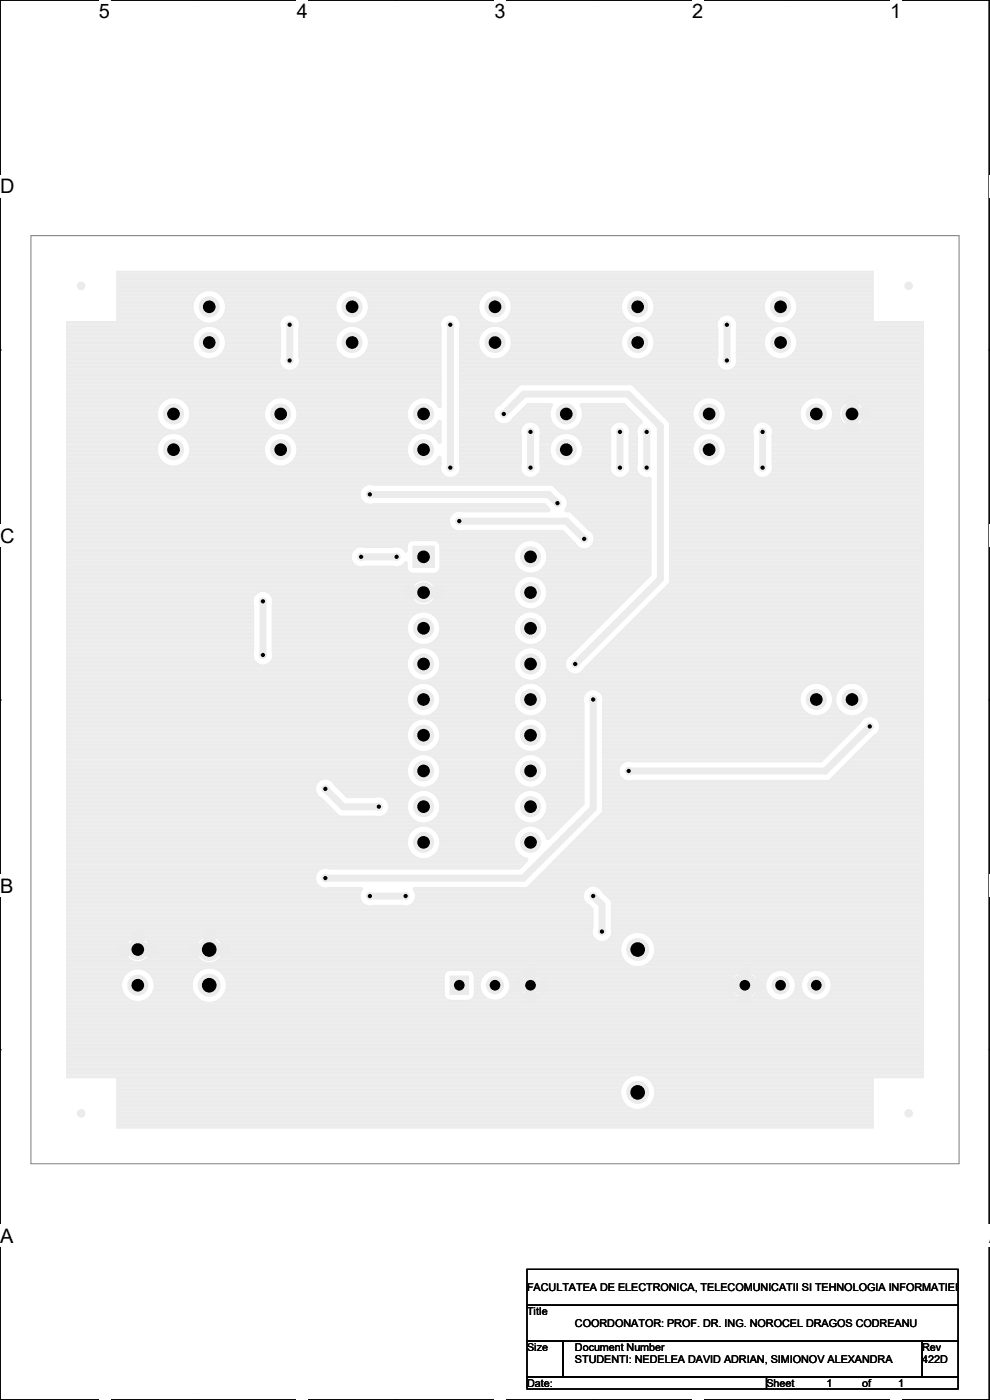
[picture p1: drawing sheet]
<svg xmlns="http://www.w3.org/2000/svg" width="210mm" height="297mm" viewBox="0 0 210 297" stroke-linecap="round" stroke-linejoin="round" font-family="sans-serif">
<defs><g id="words">
<g font-size="4.2">
<text x="21" y="3.9">5</text>
<text x="62.9" y="3.9">4</text>
<text x="104.9" y="3.9">3</text>
<text x="146.9" y="3.9">2</text>
<text x="188.8" y="3.9">1</text>
<text x="0" y="40.9">D</text>
<text x="0" y="115.1">C</text>
<text x="0" y="189.4">B</text>
<text x="0" y="263.6">A</text>
<text x="209.8" y="263.6">A</text>
</g>
<g font-size="2.3">
<text x="111.8" y="273.9">FACULTATEA DE ELECTRONICA, TELECOMUNICATII SI TEHNOLOGIA INFORMATIEI</text>
<text x="111.8" y="279">Title</text>
<text x="122" y="281.5">COORDONATOR: PROF. DR. ING. NOROCEL DRAGOS CODREANU</text>
<text x="111.8" y="286.6">Size</text>
<text x="122" y="286.6">Document Number</text>
<text x="195.6" y="286.6">Rev</text>
<text x="122" y="289.1">STUDENTI: NEDELEA DAVID ADRIAN, SIMIONOV ALEXANDRA</text>
<text x="195.6" y="289.1">422D</text>
<text x="111.8" y="294.2">Date:</text>
<text x="162.6" y="294.2">Sheet</text>
<text x="175.3" y="294.2">1</text>
<text x="182.9" y="294.2">of</text>
<text x="190.5" y="294.2">1</text>
</g>
</g></defs>
<path d="M0 0h209.8v297h-209.8z" fill="none" stroke="#000" stroke-width=".25"/>
<g fill="#fff">
<path d="M21 0h2.4v4.8h-2.4z"/>
<path d="M21 297h2.4z"/>
</g>
<path d="M42 0h.1M42 297h.1" fill="none" stroke="#000" stroke-width=".25"/>
<g fill="#fff">
<path d="M62.9 0h2.4v4.8h-2.4z"/>
<path d="M62.9 297h2.4z"/>
</g>
<path d="M83.9 0h.1M83.9 297h.1" fill="none" stroke="#000" stroke-width=".25"/>
<g fill="#fff">
<path d="M104.9 0h2.4v4.8h-2.4z"/>
<path d="M104.9 297h2.4z"/>
</g>
<path d="M125.9 0h.1M125.9 297h.1" fill="none" stroke="#000" stroke-width=".25"/>
<g fill="#fff">
<path d="M146.9 0h2.3v4.8h-2.3z"/>
<path d="M146.9 297h2.3z"/>
</g>
<path d="M167.9 0h.1M167.9 297h.1" fill="none" stroke="#000" stroke-width=".25"/>
<g fill="#fff">
<path d="M188.8 0h2.4v4.8h-2.4z"/>
<path d="M188.8 297h2.4z"/>
<path d="M0 37.1h3.1v4.8h-3.1z"/>
<path d="M209.8 37.1h.2v4.8h-.2z"/>
<path d="M0 111.3h3.1v4.8h-3.1z"/>
<path d="M209.8 111.3h.2v4.8h-.2z"/>
</g>
<path d="M0 74.3h.1M209.8 74.3h.1" fill="none" stroke="#000" stroke-width=".25"/>
<g fill="#fff">
<path d="M0 185.6h2.9v4.7h-2.9z"/>
<path d="M209.8 185.6h.2v4.7h-.2z"/>
</g>
<path d="M0 148.5h.1M209.8 148.5h.1" fill="none" stroke="#000" stroke-width=".25"/>
<g fill="#fff">
<path d="M0 259.8h2.9v4.7h-2.9z"/>
<path d="M209.8 259.8h.2v4.7h-.2z"/>
</g>
<path d="M0 222.7h.1M209.8 222.7h.1M111.8 269.3h91.4v7.6h-91.4zM111.8 276.9h91.4v7.6h-91.4zM111.8 284.5h7.6v7.6h-7.6zM111.8 292.1h50.8v2.6h-50.8zM119.4 284.5h76.2v7.6h-76.2zM162.6 292.1h40.6v2.6h-40.6zM195.6 284.5h7.6v7.6h-7.6z" fill="none" stroke="#000" stroke-width=".25"/>
<path d="M6.6 50h196.9v196.9h-196.9z" fill="none" stroke="#7c7c7c" stroke-width=".21"/>
<g fill="none" stroke="#ebebeb" stroke-width=".21">
<path d="M24.8 59.9h160.4M24.8 59.8h160.4M24.8 59.6h160.4M24.8 59.4h160.4M24.8 59.3h160.4M24.8 59.1h160.4M24.8 58.9h160.4M24.8 58.8h160.4M24.8 58.6h160.4M24.8 58.4h160.4M24.8 58.3h160.4M24.8 58.1h160.4"/>
<path d="M24.8 57.9h160.4M24.8 57.7h160.4M14.1 80h79.5M14.1 79.8h79.5M14.1 79.6h79.5M14.1 79.5h79.5M14.1 79.3h79.5M14.1 79.1h79.5M14.1 79h79.5M14.1 78.8h79.5M14.1 78.6h47.2M14.1 78.4h46.5"/>
<path d="M14.1 78.3h46.2M14.1 78.1h46M14.1 77.9h45.8M14.1 77.8h45.7M14.1 77.6h45.5M14.1 77.4h45.5M14.1 77.3h45.4M14.1 77.1h45.3M14.1 76.9h45.3M14.1 76.8h45.3M14.1 76.6h45.3M14.1 76.4h45.3"/>
<path d="M14.1 76.2h45.3M14.1 76.1h29.4M14.1 75.9h28.9M14.1 75.7h28.6M14.1 75.6h28.3M14.1 75.4h28.1M14.1 75.2h27.9M14.1 75.1h27.7M14.1 74.9h27.6M14.1 74.7h27.5M14.1 74.5h27.3M14.1 74.4h27.3"/>
<path d="M14.1 74.2h27.2M14.1 74h27.1M14.1 73.9h27M14.1 73.7h27M14.1 73.5h26.9M14.1 73.4h26.9M14.1 73.2h26.9M14.1 73h26.8M14.1 72.9h26.8M14.1 72.7h26.8M14.1 72.5h26.8M14.1 72.3h26.8"/>
<path d="M14.1 72.2h26.9M14.1 72h26.9M14.1 71.8h27M14.1 71.6h27M14.1 71.5h27M14.1 71.3h27.1M14.1 71.1h27.2M14.1 71h27.3M14.1 70.8h27.4M14.1 70.6h27.5M14.1 70.4h27.6M14.1 70.3h27.8"/>
<path d="M14.1 70.1h28M14.1 69.9h28.2M14.1 69.8h28.4M14.1 69.6h28.7M14.1 69.4h29.1M14.1 69.3h29.7M14.1 69.1h45.3M14.1 68.9h45.3M14.1 68.7h45.3M14.1 68.6h29.9M14.1 68.4h29.2M24.8 68.1h17.8"/>
<path d="M24.8 67.9h17.5M24.8 67.7h17.3M24.8 67.6h17.2M24.8 67.4h17M24.8 67.2h16.9M24.8 67.1h16.7M24.8 66.9h16.6M24.8 66.7h16.5M24.8 66.5h16.4M24.8 66.4h16.3M24.8 66.2h16.3M24.8 66h16.3"/>
<path d="M24.8 65.9h16.2M24.8 65.7h16.2M24.8 65.5h16.1M24.8 65.4h16.1M24.8 65.2h16.1M24.8 65h16.1M24.8 64.9h16.1M24.8 64.7h16.2M24.8 64.5h16.2M24.8 64.3h16.2M24.8 64.2h16.3M24.8 64h16.3"/>
<path d="M24.8 63.8h16.4M24.8 63.7h16.4M24.8 63.5h16.5M24.8 63.3h16.6M24.8 63.2h16.7M24.8 63h16.9M24.8 62.8h17M24.8 62.7h17.2M24.8 62.5h17.3M24.8 62.3h17.6M24.8 62.1h17.8M24.8 62h18.1"/>
<path d="M24.8 61.8h18.5M24.8 61.6h160.4M24.8 61.5h160.4M24.8 61.3h160.4M24.8 61.1h160.4M24.8 61h160.4M24.8 60.8h160.4M24.8 60.6h160.4M24.8 60.5h160.4M24.8 60.3h160.4M24.8 60.1h160.4M24.8 68.2v-10.6h160.4v10.6"/>
<path d="M42.9 68.2h-28.8v160.4h10.7v10.7h160.4v-10.7h10.7v-160.4h-28.8M44.8 68.6h14.6M45 69.3h14.4M45.3 76.1h14.1M45.5 61.8h28.2M45.6 68.4h13.8M45.6 69.4h13.8M45.8 75.9h13.6M45.9 62h27.3M46 68.2h13.4M46 69.6h13.4M46.1 75.7h13.4"/>
<path d="M46.2 62.1h26.7M46.3 68.1h13.2M46.3 69.8l13.2-.1v6a2.1 2.1 0 0 0 1.9 2.9 2.1 2.1 0 0 0 2-2.9M46.4 75.6h13.1M46.5 62.3h26.1M46.5 67.9h13.1M46.6 69.9h12.9M46.7 75.4h12.8M46.7 62.5h25.7M46.7 67.7h13M46.8 70.1h12.7M46.8 75.2h12.7"/>
<path d="M46.9 62.7h25.4M46.9 67.6h12.9M46.9 70.3h12.6M47 75.1h12.5M47 62.8h25.1M47.1 70.4h12.4M47.1 67.4h12.8M47.2 74.9h12.3M47.2 63h24.8M47.2 70.6h12.3M47.2 67.2h13M47.3 74.7h12.2"/>
<path d="M47.3 63.2h24.5M47.3 70.8h12.2M47.3 67.1h13.1M47.4 74.5h12.1M47.4 66.9h13.4M47.4 63.3h24.3M47.5 71h12M47.5 74.4h12M47.5 66.7h24.1M47.5 63.5h24.1M47.5 71.1h12M47.6 74.2h11.9"/>
<path d="M47.6 66.5h23.9M47.6 63.7h23.9M47.6 74h11.9M47.6 71.3h11.9M47.7 71.5h11.8M47.7 66.4h23.8M47.7 63.8h23.8M47.7 73.9h11.8M47.7 66.2h23.7M47.7 64h23.7M47.8 73.7h11.7M47.8 71.6h11.7"/>
<path d="M47.8 64.2h23.6M47.8 73.5h11.7M47.8 71.8h11.7M47.8 66h23.5M47.8 64.3h23.5M47.8 73.4h11.7M47.8 72h11.7M47.8 65.9h23.5M47.8 65.7h23.5M47.8 64.5h23.5M47.9 73.2h11.6M47.9 73h11.6"/>
<path d="M47.9 72.9h11.6M47.9 72.5h11.6M47.9 72.3h11.6M47.9 72.2h11.6M47.9 65.5h23.3M47.9 65.4h23.3M47.9 64.9h23.3M47.9 64.7h23.3M47.9 72.7h11.6M47.9 65.2h23.3M47.9 65h23.3M59.5 69.7a2.09 2.09 0 0 1 1.9-2.9 2.09 2.09 0 0 1 2 2.9"/>
<path d="M61.6 78.6h32M62.1 66.9h9.6M62.3 78.4h31.3M62.5 67.1h9.3M62.6 78.3h31M62.7 67.2h9.2M62.9 78.1h30.7M62.9 67.4h9.2M63 77.9h30.6M63.1 67.6h9.1M63.2 77.8h30.4M63.2 67.7h9.2"/>
<path d="M63.3 77.6h30.3M63.3 67.9h9.3M63.4 77.4h30.2M63.4 75.7h9.6M63.4 75.6h9.3M63.4 75.4h9.1M63.4 75.2h8.9M63.4 75.1h8.7M63.4 74.9h8.6M63.4 74.7h8.4M63.4 74.5h8.4M63.4 74.4h8.2"/>
<path d="M63.4 74.2h8.1M63.4 74h8.1M63.4 73.9h8M63.4 73.7h8M63.4 73.5h7.9M63.4 73.4h7.9M63.4 73.2h7.8M63.4 73h7.8M63.4 72.9h7.8M63.4 72.7h7.8M63.4 72.5h7.8M63.4 72.3h7.8"/>
<path d="M63.4 72.2h7.9M63.4 72h7.9M63.4 71.8h7.9M63.4 71.6h8M63.4 71.5h8.1M63.4 71.3h8.1M63.4 71.1h8.2M63.4 71h8.3M63.4 70.8h8.4M63.4 70.6h8.5M63.4 70.4h8.7M63.4 70.3h8.8"/>
<path d="M63.4 70.1h9M63.4 69.9h9.2M63.4 68.1h9.5M63.5 77.3h30.1M63.5 69.6h9.6M63.5 68.2h9.7M63.5 77.1h30.1M63.5 75.9h9.8M63.5 69.4h10M63.5 76.9h30.1M63.5 76.1h10.3M63.5 69.3h10.6"/>
<path d="M63.5 68.6h10.8M63.5 68.4h10.1M63.6 76.8h30M63.6 76.6h30M63.6 76.4h30M63.6 76.2h30M63.6 69.1h29.8M63.6 68.9h29.8M63.6 68.7h29.8M72.8 69.8h-9.4v5.9M75.1 68.6h18.3M75.4 69.3h18"/>
<path d="M75.6 76.1h18M75.8 61.8h28.1M75.9 68.4h17.6M75.9 69.4h17.6M76.1 75.9h17.5M76.2 62h27.3M76.2 68.2h17.3M76.3 69.6h17.3M76.5 75.7h17.1M76.5 68.1h17.1M76.5 62.1h26.7M76.6 69.8h17v16.4"/>
<path d="M76.7 75.6h16.9M76.8 67.9h16.9M76.8 62.3h26.2M76.8 69.9h16.8M77 75.4h16.6M77 67.7h16.8M77 62.5h25.7M77 70.1h16.6M77.1 75.2h16.5M77.2 67.6h16.7M77.2 62.7h25.3M77.2 70.3h16.4"/>
<path d="M77.3 75.1h16.3M77.3 67.4h16.8M77.3 62.8h25.1M77.4 70.4h16.2M77.4 74.9h16.2M77.5 67.2h16.7M77.5 63h24.7M77.5 70.6h16.1M77.6 74.7h16M77.6 67.1h16.9M77.6 63.2h24.5M77.6 70.8h16"/>
<path d="M77.7 74.5h15.9M77.7 63.3h24.3M77.7 71h15.9M77.7 66.9h17.2M77.8 74.4h15.8M77.8 71.1h15.8M77.8 66.7h24.1M77.8 63.5h24.1M77.9 74.2h15.7M77.9 71.3h15.7M77.9 66.5h23.9M77.9 63.7h24"/>
<path d="M77.9 74h15.7M77.9 63.8h23.9M78 71.5h15.6M78 66.4h23.8M78 73.9h15.6M78 71.6h15.6M78 66.2h23.7M78 64h23.7M78.1 73.7h15.5M78.1 71.8h15.5M78.1 66h23.5M78.1 64.2h23.5"/>
<path d="M78.1 73.5h15.5M78.1 72h15.5M78.1 65.9h23.5M78.1 64.3h23.5M78.1 73.4h15.5M78.1 73.2h15.5M78.1 72.2h15.5M78.1 65.7h23.5M78.1 64.5h23.5M78.2 73h15.4M78.2 72.9h15.4M78.2 72.7h15.4"/>
<path d="M78.2 72.5h15.4M78.2 72.3h15.4M78.2 65.5h23.4M78.2 65.4h23.3M78.2 65.2h23.3M78.2 65h23.3M78.2 64.9h23.3M78.2 64.7h23.4M93.6 69.7a2.09 2.09 0 0 1 1.9-2.9 2.09 2.09 0 0 1 2 2.9M96.2 66.9h5.8M96.6 67.1h5.5M96.9 67.2h5.3"/>
<path d="M97 67.4h5.4M97.2 67.6h5.3M97.3 67.7h5.4M97.4 67.9h5.5M97.5 80h98.4M97.5 79.8h98.4M97.5 79.6h98.4M97.5 79.5h98.4M97.5 79.3h98.4M97.5 79.1h98.4M97.5 79h98.4M97.5 78.8h98.4"/>
<path d="M97.5 78.6h56.6M97.5 78.4h55.9M97.5 78.3h55.6M97.5 78.1h55.4M97.5 77.9h55.2M97.5 77.8h55M97.5 77.6h54.9M97.5 77.4h54.8M97.5 77.3h54.8M97.5 77.1h54.7M97.5 76.9h54.6M97.5 76.8h54.6"/>
<path d="M97.5 76.6h54.6M97.5 76.4h54.6M97.5 76.2h54.6M97.5 76.1h6.6M97.5 75.9h6.1M97.5 75.7h5.8M97.5 75.6h5.5M97.5 75.4h5.3M97.5 75.2h5.1M97.5 75.1h4.9M97.5 74.9h4.8M97.5 74.7h4.7"/>
<path d="M97.5 74.5h4.5M97.5 74.4h4.4M97.5 74.2h4.4M97.5 74h4.3M97.5 73.9h4.2M97.5 73.7h4.1M97.5 73.5h4.1M97.5 73.4h4.1M97.5 73.2h4.1M97.5 73h4M97.5 72.9h4M97.5 72.7h4"/>
<path d="M97.5 72.5h4M97.5 72.3h4.1M97.5 72.2h4.1M97.5 72h4.1M97.5 71.8h4.1M97.5 71.6h4.2M97.5 71.5h4.2M97.5 71.3h4.3M97.5 71.1h4.4M97.5 71h4.5M97.5 70.8h4.6M97.5 70.6h4.7"/>
<path d="M97.5 70.4h4.8M97.5 70.3h5M97.5 70.1h5.2M97.5 69.9h5.4M97.5 68.1h5.7M97.5 69.6h5.9M97.6 69.4h6.2M97.6 68.2h5.9M97.6 69.3h6.8M97.6 68.6h7M97.6 68.4h6.3M97.7 69.1h54.4"/>
<path d="M97.7 68.9h54.4M97.7 68.7h54.4M103.1 69.8l-5.6-.1v28.7a2.1 2.1 0 0 1-2 2.9 2.1 2.1 0 0 1-1.9-2.9v-1.3M105.4 68.6h29.5M105.6 69.3h29.1M106 76.1h28.4M106.1 61.8h28.1M106.1 68.4h28.1M106.3 69.4h27.8M106.4 75.9h27.5M106.5 62h27.3M106.6 68.2h27.2"/>
<path d="M106.6 69.6h27.1M106.8 75.7h26.8M106.8 62.1h26.7M106.8 68.1h26.7M106.9 69.8h26.5M107 75.6h26.3M107.1 62.3h26.1M107.1 67.9h26.1M107.1 69.9h26.1M107.2 75.4h25.9M107.3 62.5h25.7M107.3 67.7h25.7"/>
<path d="M107.4 70.1h25.6M107.4 75.2h25.5M107.5 67.6h25.3M107.5 62.7h25.3M107.5 70.3h25.3M107.6 75.1h25.1M107.6 62.8h25.1M107.7 67.4h25M107.7 70.4h24.9M107.7 74.9h24.9M107.8 67.2h24.7M107.8 63h24.7"/>
<path d="M107.8 70.6h24.7M107.9 74.7h24.6M107.9 70.8h24.5M107.9 67.1h24.5M107.9 63.2h24.5M108 74.5h24.3M108 66.9h24.3M108 63.3h24.3M108 71h24.3M108.1 74.4h24.1M108.1 63.5h24.1M108.1 71.1h24.1"/>
<path d="M108.1 66.7h24.1M108.2 74.2h24M108.2 63.7h23.9M108.2 71.3h23.9M108.2 66.5h23.9M108.2 74h23.9M108.2 66.4h23.8M108.2 63.8h23.9M108.3 73.9h23.7M108.3 71.5h23.7M108.3 71.6h23.7M108.3 66.2h23.7"/>
<path d="M108.3 64h23.7M108.4 73.7h23.6M108.4 71.8h23.6M108.4 66h23.6M108.4 64.2h23.6M108.4 73.5h23.5M108.4 73.4h23.5M108.4 72h23.5M108.4 65.9h23.5M108.4 64.3h23.5M108.5 73.2h23.4M108.5 72.3h23.3"/>
<path d="M108.5 72.2h23.4M108.5 65.7h23.4M108.5 65.5h23.3M108.5 64.7h23.3M108.5 64.5h23.4M108.5 73h23.3M108.5 72.9h23.3M108.5 72.7h23.3M108.5 72.5h23.3M108.5 65.4h23.3M108.5 65.2h23.3M108.5 65h23.3"/>
<path d="M108.5 64.9h23.3M135.7 68.6h16.4M135.9 69.3h16.2M136.2 76.1h15.9M136.4 61.8h28.1M136.4 68.4h15.8M136.5 69.4h15.7M136.7 75.9h15.5M136.8 62h27.3M136.9 68.2h15.3M136.9 69.6h15.3M137 75.7h15.3"/>
<path d="M137.1 62.1h26.7M137.2 68.1h15.1M137.2 69.8h15.1M137.3 75.6h15M137.4 62.3h26.1M137.4 67.9h15M137.5 69.9h14.8M137.5 75.4h14.8M137.6 62.5h25.7M137.6 70.1h14.7M137.6 67.7h14.9M137.7 75.2h14.6"/>
<path d="M137.8 62.7h25.4M137.8 67.6h14.8M137.8 70.3h14.5M137.9 75.1h14.4M137.9 67.4h14.8M137.9 62.8h25.1M138 70.4h14.3M138 74.9h14.3M138 63h24.9M138.1 70.6h14.2M138.1 67.2h14.9M138.2 74.7h14.1"/>
<path d="M138.2 63.2h24.5M138.2 70.8h14.1M138.2 67.1h15M138.3 74.5h14M138.3 66.9h15.3M138.3 63.3h24.3M138.3 71h14M138.4 74.4h13.9M138.4 66.7h24.1M138.4 63.5h24.1M138.4 71.1h13.9M138.5 74.2h13.8"/>
<path d="M138.5 66.5h23.9M138.5 63.7h23.9M138.5 74h13.8M138.5 71.3h13.8M138.6 71.5h13.7M138.6 66.4h23.7M138.6 63.8h23.7M138.6 73.9h13.7M138.6 66.2h23.7M138.6 64h23.7M138.6 73.7h13.7M138.6 71.6h13.7"/>
<path d="M138.6 64.2h23.7M138.7 73.5h13.6M138.7 71.8h13.6M138.7 66h23.5M138.7 64.3h23.5M138.7 73.4h13.6M138.7 72.2h13.6M138.7 72h13.6M138.7 65.9h23.5M138.7 65.7h23.5M138.7 64.5h23.5M138.8 73.2h13.5"/>
<path d="M138.8 73h13.5M138.8 72.9h13.5M138.8 72.7h13.5M138.8 72.5h13.5M138.8 72.3h13.5M138.8 65.5h23.3M138.8 65.4h23.3M138.8 65.2h23.3M138.8 65h23.3M138.8 64.9h23.3M138.8 64.7h23.3M152.3 69.7v6a2.1 2.1 0 0 0 1.9 2.9 2.1 2.1 0 0 0 2-2.9"/>
<path d="M154.4 78.6h41.5M154.9 66.9h7.7M155.1 78.4h40.8M155.3 67.1h7.4M155.4 78.3h40.5M155.5 67.2h7.3M155.6 78.1h40.3M155.7 67.4h7.2M155.8 77.9h40.1M155.9 67.6h7.2M156 77.8h39.9M156 67.7h7.3"/>
<path d="M156 77.6h39.9M156.1 67.9h7.4M156.1 69.7a2.1 2.1 0 0 0-1.9-2.9 2.1 2.1 0 0 0-2 2.9M156.2 77.4h39.7M156.2 77.3h39.7M156.2 75.7h7.7M156.2 75.6h7.4M156.2 75.4h7.2M156.2 75.2h7M156.2 75.1h6.8M156.2 74.9h6.7M156.2 74.7h6.5"/>
<path d="M156.2 74.5h6.4M156.2 74.4h6.3M156.2 74.2h6.2M156.2 74h6.2M156.2 73.9h6.1M156.2 73.7h6.1M156.2 73.5h6M156.2 73.4h6M156.2 73.2h5.9M156.2 73h5.9M156.2 72.9h5.9M156.2 72.7h5.9"/>
<path d="M156.2 72.5h5.9M156.2 72.3h5.9M156.2 72.2h5.9M156.2 72h6M156.2 71.8h6M156.2 71.6h6.1M156.2 71.5h6.1M156.2 71.3h6.2M156.2 71.1h6.3M156.2 71h6.4M156.2 70.8h6.5M156.2 70.6h6.6"/>
<path d="M156.2 70.4h6.7M156.2 70.3h6.9M156.2 70.1h7M156.2 69.9h7.2M156.2 68.1h7.5M156.3 69.6h7.7M156.3 68.2h7.7M156.3 77.1h39.6M156.3 75.9h7.9M156.3 69.4h8.1M156.3 68.4h8.2M156.3 76.9h39.6"/>
<path d="M156.3 76.8h39.6M156.3 76.2h39.6M156.3 76.1h8.4M156.3 69.3h8.7M156.3 69.1h39.6M156.3 68.7h39.6M156.3 68.6h8.9M156.4 76.6h39.5M156.4 76.4h39.5M156.4 68.9h39.5M163.7 69.8h-7.5v5.9M166 68.6h29.9"/>
<path d="M166.2 69.3h29.7M166.5 76.1h29.4M166.7 61.8h18.5M166.8 68.4h29.1M166.8 69.4h29.1M167 75.9h28.9M167.1 62h18.1M167.2 69.6h28.7M167.3 75.7h28.6M167.4 62.1h17.8M167.4 68.1h17.8M167.5 69.8h28.4"/>
<path d="M167.6 75.6h28.3M167.6 62.3h17.6M167.7 67.9h17.5M167.7 69.9h28.2M167.8 75.4h28.1M167.9 67.7h17.3M167.9 62.5h17.3M167.9 70.1h28M168 75.2h27.9M168.1 67.6h17.1M168.1 62.7h17.1M168.1 70.3h27.8"/>
<path d="M168.2 75.1h27.7M168.2 67.4h17M168.2 62.8h17M168.3 70.4h27.6M168.3 74.9h27.6M168.4 67.2h16.8M168.4 63h16.8M168.4 70.6h27.5M168.4 74.7h27.5M168.5 67.1h16.7M168.5 63.2h16.7M168.5 70.8h27.4"/>
<path d="M168.6 74.5h27.3M168.6 63.3h16.6M168.6 71h27.3M168.6 66.9h16.6M168.7 74.4h27.2M168.7 71.1h27.2M168.7 66.7h16.5M168.7 63.5h16.5M168.7 74.2h27.2M168.8 71.3h27.1M168.8 66.5h16.4M168.8 63.7h16.4"/>
<path d="M168.8 74h27.1M168.8 63.8h16.4M168.9 71.5h27M168.9 66.4h16.3M168.9 73.9h27M168.9 71.6h27M168.9 66.2h16.3M168.9 64h16.3M169 73.7h26.9M169 71.8h26.9M169 66h16.2M169 64.2h16.2"/>
<path d="M169 73.5h26.9M169 72h26.9M169 65.9h16.2M169 64.3h16.2M169 73.4h26.9M169 73.2h26.9M169 72.2h26.9M169 65.7h16.2M169 64.7h16.2M169 64.5h16.2M169.1 73h26.8M169.1 72.9h26.8"/>
<path d="M169.1 72.7h26.8M169.1 72.5h26.8M169.1 72.3h26.8M169.1 65.5h16.1M169.1 65.4h16.1M169.1 65.2h16.1M169.1 65h16.1M169.1 64.9h16.1M14.1 100h79.5M14.1 99.8h79.4M14.1 99.7h79.4M14.1 99.5h79.3"/>
<path d="M14.1 99.3h79.3M14.1 99.1h79.3M14.1 99h79.3M14.1 98.8h21.8M14.1 98.6h21.4M14.1 98.5h21M14.1 98.3h20.7M14.1 98.1h20.5M14.1 98h20.3M14.1 97.8h20.2M14.1 97.6h20M14.1 97.5h19.9"/>
<path d="M14.1 97.3h19.8M14.1 97.1h19.7M14.1 96.9h19.6M14.1 96.8h19.5M14.1 96.6h19.5M14.1 96.4h19.4M14.1 96.3h19.3M14.1 96.1h19.3M14.1 95.9h19.3M14.1 95.8h19.3M14.1 95.6h19.3M14.1 95.4h19.3"/>
<path d="M14.1 95.2h19.3M14.1 95.1h19.3M14.1 94.9h19.3M14.1 94.7h19.3M14.1 94.6h19.4M14.1 94.4h19.4M14.1 94.2h19.5M14.1 94h19.6M14.1 93.9h19.6M14.1 93.7h19.7M14.1 93.5h19.8M14.1 93.3h19.9"/>
<path d="M14.1 93.2h20.1M14.1 93h20.2M14.1 92.8h20.4M14.1 92.7h20.6M14.1 92.5h20.8M14.1 92.3h21.1M14.1 92.2h21.5M14.1 92h22.1M14.1 91.8h79.5M14.1 91.7h79.5M14.1 91.5h79.5M14.1 91.3h22.5"/>
<path d="M14.1 91.1h21.6M14.1 91h21.2M14.1 90.8h20.9M14.1 90.6h20.7M14.1 90.5h20.4M14.1 90.3h20.3M14.1 90.1h20.1M14.1 90h20M14.1 89.8h19.9M14.1 89.6h19.8M14.1 89.5h19.6M14.1 89.3h19.6"/>
<path d="M14.1 89.1h19.5M14.1 88.9h19.4M14.1 88.8h19.4M14.1 88.6h19.3M14.1 88.4h19.3M14.1 88.3h19.3M14.1 88.1h19.3M14.1 87.9h19.3M14.1 87.8h19.3M14.1 87.6h19.3M14.1 87.4h19.3M14.1 87.2h19.3"/>
<path d="M14.1 87.1h19.3M14.1 86.9h19.4M14.1 86.7h19.4M14.1 86.6h19.5M14.1 86.4h19.6M14.1 86.2h19.6M14.1 86.1h19.8M14.1 85.9h19.9M14.1 85.7h20M14.1 85.6h20.1M14.1 85.4h20.3M14.1 85.2h20.4"/>
<path d="M14.1 85h20.7M14.1 84.9h20.9M14.1 84.7h21.2M14.1 84.5h21.6M14.1 84.4h22.5M14.1 84.2h79.5M14.1 84h79.5M14.1 83.9h79.5M14.1 83.7h79.5M14.1 83.5h79.5M14.1 83.4h79.5M14.1 83.2h79.5"/>
<path d="M14.1 83h79.5M14.1 82.8h79.5M14.1 82.7h79.5M14.1 82.5h79.5M14.1 82.3h79.5M14.1 82.2h79.5M14.1 82h79.5M14.1 81.8h79.5M14.1 81.7h79.5M14.1 81.5h79.5M14.1 81.3h79.5M14.1 81.2h79.5"/>
<path d="M14.1 81h79.5M14.1 80.8h79.5M14.1 80.6h79.5M14.1 80.5h79.5M14.1 80.3h79.5M14.1 80.1h79.5M37.1 91.3h22.3M37.1 84.4h22.3M37.5 92h21.4M37.7 98.8h21M37.9 91.1h20.6M37.9 84.5h20.6"/>
<path d="M38.1 92.2h20.2M38.2 98.6h20M38.4 91h19.6M38.4 84.7h19.6M38.5 92.3h19.4M38.6 98.5h19.2M38.7 90.8h19M38.7 84.9h19M38.8 92.5h18.9M38.8 98.3h18.8M38.9 90.6h18.6M38.9 85h18.6"/>
<path d="M39 92.7h18.4M39.1 98.1h18.3M39.1 90.5h18.2M39.1 85.2h18.2M39.2 92.8h18M39.2 98h17.9M39.3 90.3h17.8M39.3 85.4h17.8M39.4 93h17.6M39.4 97.8h17.6M39.5 90.1h17.4M39.5 85.6h17.4"/>
<path d="M39.5 93.2h17.4M39.6 97.6h17.3M39.6 90h17.2M39.6 85.7h17.2M39.7 93.3h17.1M39.7 97.5h17M39.8 93.5h16.8M39.8 89.8h16.9M39.8 85.9h16.9M39.8 97.3h16.8M39.8 89.6h16.8M39.8 86.1h16.8"/>
<path d="M39.9 93.7h16.6M39.9 97.1h16.6M39.9 89.5h16.6M39.9 86.2h16.6M40 93.9h16.4M40 96.9h16.4M40 89.3h16.4M40 86.4h16.4M40 96.8h16.3M40 94h16.3M40.1 94.2h16.2M40.1 89.1h16.2"/>
<path d="M40.1 86.6h16.2M40.1 96.6h16.2M40.1 88.9h16.2M40.1 86.7h16.2M40.2 96.4h16M40.2 94.4h16M40.2 96.3h16M40.2 94.6h16M40.2 88.8h16M40.2 86.9h16M40.3 96.1h15.8M40.3 94.7h15.8"/>
<path d="M40.3 88.6h15.9M40.3 88.4h15.8M40.3 87.2h15.8M40.3 87.1h15.9M40.3 95.9h15.8M40.3 95.8h15.8M40.3 95.1h15.8M40.3 94.9h15.8M40.3 88.3h15.8M40.3 88.1h15.8M40.3 87.6h15.8M40.3 87.4h15.8"/>
<path d="M40.3 95.6h15.8M40.3 95.4h15.8M40.3 95.2h15.8M40.3 87.9h15.8M40.3 87.8h15.8M59.8 91.3h29.8M59.8 84.4h29.8M60.2 92h29M60.5 98.8h28.5M60.7 91.1h28.1M60.7 84.5h28.1M60.8 92.2h27.8"/>
<path d="M61 98.6h27.5M61.1 91h27.2M61.1 84.7h27.2M61.2 92.3h27M61.3 98.5h26.8M61.4 90.8h26.7M61.4 84.9h26.7M61.5 92.5h26.4M61.6 98.3h26.3M61.6 90.6h26.2M61.6 85h26.2M61.7 92.7h26"/>
<path d="M61.8 98.1h25.8M61.8 90.5h25.8M61.8 85.2h25.8M61.9 92.8h25.6M62 98h25.5M62 90.3h25.4M62 85.4h25.4M62.1 93h25.2M62.1 97.8h25.2M62.2 90.1h25M62.2 85.6h25M62.2 93.2h25"/>
<path d="M62.3 97.6h24.8M62.3 90h24.8M62.3 85.7h24.8M62.4 93.3h24.6M62.4 97.5h24.6M62.4 89.8h24.6M62.4 85.9h24.6M62.5 93.5h24.5M62.5 97.3h24.4M62.6 89.6h24.3M62.6 86.1h24.3M62.6 97.1h24.2"/>
<path d="M62.6 93.7h24.2M62.7 89.5h24.1M62.7 86.2h24.1M62.7 96.9h24M62.7 93.9h24M62.7 89.3h24M62.7 86.4h24M62.8 96.8h23.9M62.8 94h23.9M62.8 94.2h23.8M62.8 89.1h23.8M62.8 86.6h23.8"/>
<path d="M62.9 96.6h23.7M62.9 88.9h23.7M62.9 86.7h23.7M62.9 96.4h23.6M62.9 94.4h23.6M62.9 88.8h23.6M62.9 86.9h23.6M62.9 96.3h23.6M62.9 94.6h23.6M62.9 88.6h23.5M62.9 87.1h23.5M63 96.1h23.4"/>
<path d="M63 94.9h23.4M63 94.7h23.4M63 88.4h23.4M63 87.2h23.4M63 95.9h23.4M63 95.8h23.4M63 95.6h23.4M63 95.4h23.4M63 95.2h23.4M63 95.1h23.4M63 88.3h23.4M63 88.1h23.4"/>
<path d="M63 87.9h23.4M63 87.8h23.4M63 87.6h23.4M63 87.4h23.4M90.1 91.3h3.5M90.1 84.4h3.5M90.6 92h3M90.8 98.8h2.7M91 91.1h2.6M91 84.5h2.6M91.1 92.2h2.5M91.2 98.6h2.3"/>
<path d="M91.4 91h2.2M91.4 84.7h2.2M91.5 92.3h2.1M91.6 98.5h2M91.7 90.8h1.9M91.7 84.9h1.9M91.8 92.5h1.8M91.9 98.3h1.7M91.9 90.6h1.7M91.9 85h1.7M92 92.7h1.6M92.1 98.1h1.5"/>
<path d="M92.2 90.5h1.4M92.2 85.2h1.4M92.2 92.8h1.4M92.3 98h1.3M92.3 90.3h1.3M92.3 85.4h1.3M92.4 93h1.2M92.4 97.8h1.2M92.5 90.1h1.1M92.5 85.6h1.1M92.5 93.2h1.1M92.6 97.6h1"/>
<path d="M92.6 90h1M92.6 85.7h1M92.7 93.3h.9M92.7 97.5h.9M92.8 89.8h.8M92.8 85.9h.8M92.8 93.5h.8M92.8 97.3h.8M92.8 89.6h.8M92.8 86.1h.8M92.9 93.7h.7M92.9 97.1h.7"/>
<path d="M93 93.9h.6M93 89.5h.6v4.3M93 86.2h.6M93 86.3a3.4 3.4 0 0 0-5.3-1.2 3.4 3.4 0 0 0 0 5.4 3.4 3.4 0 0 0 5.3-1.2l.4-.1 .1 .3M93 93.9a3.4 3.4 0 0 0-5.3-1.2 3.4 3.4 0 0 0 0 5.4 3.4 3.4 0 0 0 5.3-1.2M93 96.9l.2-.1 .3 .3M93 96.9h.5M93 89.3h.5M93 86.4h.5M93.1 94h.3M93.5 93.8l-.3 .2-.2-.1M93.5 86.2l-.3 .2-.2-.1"/>
<path d="M97.5 98.3h13.1M97.5 98.1h13.1M97.5 98h13.1M97.5 97.8h13.1M97.5 97.6h13.1M97.5 97.5h13.1M97.5 97.3h13.1M97.5 97.1h13.1M97.5 96.9h13.1M97.5 96.8h13.1M97.5 96.6h13.1M97.5 96.4h13.1"/>
<path d="M97.5 96.3h13.1M97.5 96.1h13.1M97.5 95.9h13.1M97.5 95.8h13.1M97.5 95.6h13.1M97.5 95.4h13.1M97.5 95.2h13.1M97.5 95.1h13.1M97.5 94.9h13.1M97.5 94.7h13.1M97.5 94.6h13.1M97.5 94.4h13.1"/>
<path d="M97.5 94.2h13.1M97.5 94h13.1M97.5 93.9h13.1M97.5 93.7h13.1M97.5 93.5h13.1M97.5 93.3h13.1M97.5 93.2h13.1M97.5 93h13.1M97.5 92.8h13.1M97.5 92.7h13.1M97.5 92.5h13.1M97.5 92.3h13.1"/>
<path d="M97.5 92.2h13M97.5 92h13M97.5 91.8h12.9M97.5 91.7h12.9M97.5 91.5h12.9M97.5 91.3h13M97.5 91.1h13M97.5 91h13.1M97.5 90.8h13.1M97.5 90.6h13.2M97.5 90.5h13.3M97.5 90.3h13.4"/>
<path d="M97.5 90.1h13.6M97.5 90h9.3M97.5 89.8h8.5M97.5 89.6h8.2M97.5 89.5h8M97.5 89.3h7.8M97.5 89.1h7.7M97.5 88.9h7.6M97.5 88.8h7.5M97.5 88.6h7.4M97.5 88.4h7.4M97.5 88.3h7.3"/>
<path d="M97.5 88.1h7.3M97.5 87.9h7.3M97.5 87.8h7.3M97.5 87.6h7.3M97.5 87.4h7.3M97.5 87.2h7.4M97.5 87.1h7.4M97.5 86.9h7.5M97.5 86.7h7.6M97.5 86.6h7.7M97.5 86.4h7.8M97.5 86.2h8"/>
<path d="M97.5 86.1h8.2M97.5 85.9h8.5M97.5 85.7h8.7M97.5 85.6h8.9M97.5 85.4h9.1M97.5 85.2h9.3M97.5 85h9.4M97.5 84.9h9.6M97.5 84.7h9.8M97.5 84.5h9.9M97.5 84.4h10.1M97.5 84.2h10.3"/>
<path d="M97.5 84h10.4M97.5 83.9h10.6M97.5 83.7h10.8M97.5 83.5h11M97.5 83.4h11.1M97.5 83.2h11.3M97.5 83h11.5M97.5 82.8h11.6M97.5 82.7h11.8M97.5 82.5h12M97.5 82.3h12.1M97.5 82.2h12.3"/>
<path d="M97.5 82h12.5M97.5 81.8h12.7M97.5 81.7h12.8M97.5 81.5h98.4M97.5 81.3h98.4M97.5 81.2h98.4M97.5 81h98.4M97.5 80.8h98.4M97.5 80.6h98.4M97.5 80.5h98.4M97.5 80.3h98.4M97.5 80.1h98.4"/>
<path d="M97.5 100h13.1M97.5 98.5h13.1M97.6 99.8h12.9M97.6 98.6h12.9M97.6 99.7h12.9M97.6 98.8h12.9M97.7 99.5h12.8M97.7 99.3h12.7M97.7 99.1h12.7M97.7 99h12.8M106 85.9a2.1 2.1 0 0 0-.6 3.4 2.1 2.1 0 0 0 3.4-.6M106 85.9h.1"/>
<path d="M106 85.9l4.3-4.3h23.8l7.9 8M107 90h4.3M107.7 89.8h3.8M108 89.6h3.9M108.3 89.5h8.8M108.5 89.3h8.5M108.6 89.1h8.3M108.7 88.9h8.1M108.8 88.8h8M108.9 88.6h7.9M109.1 88.4h7.6M109.3 88.3h7.4"/>
<path d="M109.4 88.1h7.3M109.6 87.9h7.1M109.8 87.8h6.9M109.9 87.6h6.8M110.1 87.4h6.6M110.3 87.2h6.4M110.4 87.1h6.4M110.6 98.4a2.1 2.1 0 0 0 1.9 2.9 2.1 2.1 0 0 0 2-2.9M110.6 86.9h6.2M110.6 92.4v6M110.8 86.7h6M111 86.6h5.9"/>
<path d="M111.1 86.4h5.9M111.3 86.2h5.8M111.5 86.1h5.7M111.6 85.9h5.6M111.8 85.7h5.4M113.3 89.6h3.9M113.7 89.8h3.6M113.9 90h3.5M114.1 90.1h3.4M114.3 90.3h3.4M114.3 90.5h3.6M114.5 90.6h3.6"/>
<path d="M114.5 92.4a2.1 2.1 0 0 0-2-2.9 2.1 2.1 0 0 0-1.9 2.9M114.6 100h14.9M114.6 98.5h3.8M114.6 98.3h3.6M114.6 98.1h3.3M114.6 98h3.1M114.6 97.8h3M114.6 97.6h2.8M114.6 97.5h2.7M114.6 97.3h2.6M114.6 97.1h2.5M114.6 96.9h2.4"/>
<path d="M114.6 96.8h2.3M114.6 96.6h2.3M114.6 96.4h2.2M114.6 96.3h2.2M114.6 96.1h2.1M114.6 95.9h2.1M114.6 95.8h2.1M114.6 95.6h2.1M114.6 95.4h2.1M114.6 95.2h2.1M114.6 95.1h2.1M114.6 94.9h2.1"/>
<path d="M114.6 94.7h2.2M114.6 94.6h2.2M114.6 94.4h2.2M114.6 94.2h2.3M114.6 94h2.4M114.6 93.9h2.5M114.6 93.7h2.5M114.6 93.5h2.6M114.6 93.3h2.7M114.6 93.2h2.9M114.6 93h3M114.6 92.8h3.2"/>
<path d="M114.6 92.7h3.4M114.6 92.5h3.6M114.6 90.8h3.7M114.6 92.4v6M114.6 92.3h3.9M114.6 91h4.1M114.6 99.8h14.9M114.6 98.6h4.2M114.6 92.2h4.3M114.6 91.1h4.4M114.7 99.7h14.8M114.7 99.5h14.7"/>
<path d="M114.7 99h14.7M114.7 98.8h4.6M114.7 92h4.8M114.7 91.8h14.7M114.7 91.5h14.7M114.7 91.3h5.2M114.7 99.3h14.7M114.7 99.1h14.7M114.7 91.7h14.7M120.4 91.3h9M120.9 92h8.5M121 98.8h8.5"/>
<path d="M121.2 91.1h8.3M121.4 92.2h8.1M121.5 98.6h8M121.7 91h7.8M121.8 92.3h7.7M121.9 98.5h7.6M122 90.8h7.5M122.1 92.5h7.4M122.1 98.3h7.4M122.2 90.6h7.4M122.3 92.7h7.2M122.4 98.1h7.1"/>
<path d="M122.4 90.5h7.4M122.5 92.8h7M122.6 98h6.9M122.6 90.3h7.3M122.7 93h6.8M122.7 97.8h6.8M122.8 90.1h7.2M122.9 93.2h6.6M122.9 97.6h6.6M122.9 90h7.3M123 93.3h6.5M123 97.5h6.5"/>
<path d="M123.1 93.5h6.4M123.1 89.8h7.4M123.1 86.1a3.5 3.5 0 0 1-3.1 5.2 3.5 3.5 0 0 1-2.8-5.4l-.3-.3h-4.9l-3.2 3.1M123.1 97.3h6.4M123.1 85.9h9.7M123.1 89.6h7.7M123.1 86.1h9.8M123.1 85.7h9.5M123.2 86l-.1-.3 .3-.1h9l3.8 3.7M123.2 93.7h6.3M123.2 97.1h6.3M123.2 89.5h13.1"/>
<path d="M123.2 86.2h9.9M123.3 93.9h6.2M123.3 96.9h6.2M123.3 89.3h12.8M123.3 86.4h10M123.4 96.8h6.1M123.4 94h6.1M123.4 89.1h12.6M123.4 86.6h10M123.4 96.6h6.1M123.4 94.2h6.1M123.4 88.9h12.4"/>
<path d="M123.4 86.7h10.2M123.5 96.4h6M123.5 94.4h6M123.5 96.3h6M123.5 94.6h6M123.5 88.8h12.1M123.5 86.9h10.3M123.6 96.1h5.9M123.6 94.7h5.9M123.6 88.6h11.9M123.6 88.4h11.7M123.6 87.2h10.5"/>
<path d="M123.6 87.1h10.3M123.6 95.9h5.9M123.6 95.8h5.9M123.6 95.1h5.9M123.6 94.9h5.9M123.6 88.3h11.5M123.6 88.1h11.4M123.6 87.6h10.9M123.6 87.4h10.7M123.7 95.6h5.8M123.7 95.4h5.8M123.7 95.2h5.8"/>
<path d="M123.7 87.9h11.1M123.7 87.8h10.9M132.2 89.6h4.1M132.6 89.8h3.5M132.8 90h3.1M133 90.1h2.7M133.2 90.3h2.4M133.3 90.5h2.1M133.4 90.6h1.9M133.5 92.4a2.1 2.1 0 0 0-2-2.8 2.1 2.1 0 0 0-1.9 2.8l-.1 6a2.1 2.1 0 0 0 2 2.9 2.1 2.1 0 0 0 2-2.9M133.5 100h1.7M133.5 98.3h1.7"/>
<path d="M133.5 98.1h1.7M133.5 98h1.7M133.5 97.8h1.7M133.5 97.6h1.7M133.5 97.5h1.7M133.5 97.3h1.7M133.5 97.1h1.7M133.5 96.9h1.7M133.5 96.8h1.7M133.5 96.6h1.7M133.5 96.4h1.7M133.5 96.3h1.7"/>
<path d="M133.5 96.1h1.7M133.5 95.9h1.7M133.5 95.8h1.7M133.5 95.6h1.7M133.5 95.4h1.7M133.5 95.2h1.7M133.5 95.1h1.7M133.5 94.9h1.7M133.5 94.7h1.7M133.5 94.6h1.7M133.5 94.4h1.7M133.5 94.2h1.7"/>
<path d="M133.5 94h1.7M133.5 93.9h1.7M133.5 93.7h1.7M133.5 93.5h1.7M133.5 93.3h1.7M133.5 93.2h1.7M133.5 93h1.7M133.5 92.8h1.7M133.5 92.7h1.7M133.5 92.5h1.7M133.5 90.8h1.8M133.5 92.4v6"/>
<path d="M133.5 98.5h1.7M133.5 92.3h1.7M133.5 91h1.7M133.6 99.8h1.6M133.6 98.6h1.6M133.6 92.2h1.5M133.6 99.7h1.5M133.6 99.5h1.5M133.6 99h1.5M133.6 98.8h1.5M133.6 92h1.5M133.6 91.3h1.5"/>
<path d="M133.6 91.1h1.5M133.6 99.3h1.5M133.6 99.1h1.5M133.6 91.8h1.5M133.6 91.7h1.5M133.6 91.5h1.5M134.1 81.7h61.8M134.2 81.8h61.7M134.4 82h61.5M134.6 82.2h61.3M134.7 82.3h61.2M134.9 82.5h61"/>
<path d="M135.1 82.7h60.8M135.2 92.4v6a2.1 2.1 0 0 0 .4 2.2 2.1 2.1 0 0 0 2.1 .6M135.3 82.8h60.6M135.4 83h60.5M135.6 83.2h60.3M135.8 83.4h60.1M135.9 83.5h60M136.1 83.7h59.8M136.1 89.8a2.09 2.09 0 0 0-.9 2.6M136.2 89.3l-.1 .5M136.3 83.9h59.6M136.4 84h59.5"/>
<path d="M136.6 84.2h59.3M136.8 84.4h13.4M136.9 84.5h12.5M137.1 84.7h11.8M137.3 84.9h11.3M137.5 85h10.9M137.6 85.2h10.6M137.8 85.4h10.2M138 85.6h9.8M138.1 85.7h9.6M138.3 85.9h9.3M138.5 86.1h8.9"/>
<path d="M138.6 86.2h8.8M138.8 86.4h8.5M139 86.6h8.2M139.1 86.7h8.1M139.3 86.9h7.8M139.5 87.1h7.6M139.7 87.2h7.3M139.8 87.4h7.2M140 87.6h7M140.2 87.8h6.8M140.3 87.9h6.7M140.5 88.1h6.5"/>
<path d="M140.7 88.3h6.3M140.8 88.4h6.2M141 88.6h6.1M141.2 88.8h5.9M141.4 88.9h5.8M141.5 89.1h5.7M141.7 89.3h5.6M141.9 89.5h5.5M142 100h17.9M142 99.8h17.8M142 99.7h17.7M142 99.5h17.7"/>
<path d="M142 99.3h17.7M142 99.1h17.7M142 99h17.7M142 98.8h7.6M142 98.6h7.1M142 98.5h6.7M142 98.3h6.5M142 98.1h6.3M142 98h6M142 97.8h5.9M142 97.6h5.7M142 97.5h5.6"/>
<path d="M142 97.3h5.5M142 97.1h5.4M142 96.9h5.3M142 96.8h5.2M142 96.6h5.2M142 96.4h5.1M142 96.3h5.1M142 96.1h5M142 95.9h5M142 95.8h5M142 95.6h5M142 95.4h5"/>
<path d="M142 95.2h5M142 95.1h5M142 94.9h5M142 94.7h5M142 94.6h5.1M142 94.4h5.1M142 94.2h5.2M142 94h5.2M142 93.9h5.3M142 93.7h5.4M142 93.5h5.5M142 93.3h5.7"/>
<path d="M142 93.2h5.8M142 93h5.9M142 92.8h6.1M142 92.7h6.3M142 92.5h6.5M142 92.3h6.8M142 92.2h7.2M142 92h7.8M142 91.8h17.7M142 91.7h17.7M142 91.5h17.7M142 91.3h8.2"/>
<path d="M142 91.1h7.4M142 91h6.9M142 90.8h6.6M142 90.6h6.4M142 90.5h6.2M142 90.3h6M142 90.1h5.8M142 90h5.7M142 89.8h5.6M142 89.6h5.4M142 89.6v34.1l-18 18M150.7 91.3h9"/>
<path d="M150.7 84.4h22.2M151.1 92h8.6M151.3 98.8h8.4M151.6 91.1h8.1M151.6 84.5h20.5M151.7 92.2h8.1M151.8 98.6h8M152 91h7.8M152 84.7h19.7M152.1 92.3h7.7M152.2 98.5h7.6M152.3 90.8h7.6"/>
<path d="M152.3 84.9h19.1M152.4 92.5h7.5M152.4 98.3h7.5M152.5 90.6h7.4M152.5 85h18.6M152.6 92.7h7.3M152.7 98.1h7.2M152.7 90.5h7.3M152.7 85.2h18.2M152.8 92.8h7.1M152.9 98h7M152.9 90.3h7.2"/>
<path d="M152.9 85.4h17.8M153 93h6.9M153 97.8h6.9M153.1 90.1h7.2M153.1 85.6h17.5M153.1 93.2h6.8M153.2 97.6h6.7M153.2 90h7.3M153.2 85.7h17.2M153.2 93.3h6.7M153.3 97.5h6.6M153.3 89.8h7.4"/>
<path d="M153.3 85.9h17M153.4 93.5h6.5M153.4 97.3h6.5M153.5 89.6h7.6M153.5 86.1h16.7M153.5 97.1h6.4M153.5 93.7h6.4M153.5 89.5h16.6M153.5 86.2h16.6M153.6 96.9h6.3M153.6 93.9h6.3M153.6 89.3h16.4"/>
<path d="M153.6 86.4h16.4M153.7 96.8h6.2M153.7 94h6.2M153.7 94.2h6.2M153.7 89.1h16.2M153.7 86.6h16.2M153.8 96.6h6.1M153.8 88.9h16.1M153.8 86.7h16.1M153.8 96.4h6.1M153.8 94.4h6.1M153.8 88.8h16"/>
<path d="M153.8 86.9h16M153.8 96.3h6.1M153.8 94.6h6.1M153.8 88.6h16M153.8 87.1h16M153.9 96.1h6M153.9 95.9h6M153.9 94.9h6M153.9 94.7h6M153.9 88.4h15.9M153.9 87.2h15.9M153.9 95.8h6"/>
<path d="M153.9 95.6h6M153.9 95.4h6M153.9 95.2h6M153.9 95.1h6M153.9 88.3h15.8M153.9 88.1h15.8M153.9 87.9h15.8M153.9 87.8h15.8M153.9 87.6h15.8M153.9 87.4h15.8M162.5 89.6h7.7M162.9 89.8h7.4"/>
<path d="M163.1 90h7.3M163.3 90.1h7.3M163.4 90.3h7.3M163.6 90.5h7.3M163.7 90.6h7.4M163.7 92.4a2.1 2.1 0 0 0-1.9-2.9 2.1 2.1 0 0 0-2 2.9l.1 6a2.09 2.09 0 0 0 1.9 2.9 2.09 2.09 0 0 0 1.9-2.9M163.8 100h32.1M163.8 98.5h32.1M163.8 98.3h32.1M163.8 98.1h32.1M163.8 98h32.1M163.8 97.8h32.1"/>
<path d="M163.8 97.6h32.1M163.8 97.5h32.1M163.8 97.3h32.1M163.8 97.1h32.1M163.8 96.9h32.1M163.8 96.8h32.1M163.8 96.6h32.1M163.8 96.4h32.1M163.8 96.3h32.1M163.8 96.1h32.1M163.8 95.9h32.1M163.8 95.8h32.1"/>
<path d="M163.8 95.6h32.1M163.8 95.4h32.1M163.8 95.2h32.1M163.8 95.1h32.1M163.8 94.9h32.1M163.8 94.7h32.1M163.8 94.6h32.1M163.8 94.4h32.1M163.8 94.2h32.1M163.8 94h32.1M163.8 93.9h32.1M163.8 93.7h32.1"/>
<path d="M163.8 93.5h32.1M163.8 93.3h32.1M163.8 93.2h32.1M163.8 93h32.1M163.8 92.8h32.1M163.8 92.7h32.1M163.8 92.5h32.1M163.8 90.8h7.6M163.8 92.4v6M163.8 99.8h32.1M163.8 92.3h32.1M163.8 91h7.9"/>
<path d="M163.9 99.7h32M163.9 98.8h32M163.9 98.6h32M163.9 92.2h32M163.9 91.1h8.2M163.9 99.5h32M163.9 99.3h32M163.9 99.1h32M163.9 99h32M163.9 92h32M163.9 91.8h32M163.9 91.7h32"/>
<path d="M163.9 91.5h32M163.9 91.3h9M173.4 91.3h22.5M173.4 84.4h22.5M174.3 91.1h21.6M174.3 84.5h21.6M174.7 91h21.2M174.7 84.7h21.2M175 90.8h20.9M175 84.9h20.9M175.3 90.6h20.6M175.3 85h20.6"/>
<path d="M175.5 90.5h4.9M175.5 85.2h4.9M175.6 90.3h4.1M175.6 85.4h4.1M175.8 90.1h3.6M175.8 85.6h3.6M175.9 90h3.3M175.9 85.7h3.3M176.1 89.8h2.8M176.1 85.9h2.8M176.1 89.6h2.7M176.1 86.1h2.7"/>
<path d="M176.3 89.5h2.3M176.3 86.2h2.3M176.4 89.3h2.1M176.4 86.4h2.1M176.4 89.1h2M176.4 86.6h2M176.5 88.9h1.9M176.5 86.7h1.9M176.5 88.8h1.8M176.5 86.9h1.8M176.6 88.6h1.6M176.6 87.1h1.6"/>
<path d="M176.6 88.4h1.6M176.6 88.3h1.5M176.6 87.4h1.5M176.6 87.2h1.6M176.7 88.1h1.4M176.7 87.9h1.4M176.7 87.8h1.4M176.7 87.6h1.4M181.1 90.5h14.8M181.1 85.2h14.8M181.7 90.3h14.2M181.7 85.4h14.2"/>
<path d="M182.1 90.1h13.8M182.1 85.6h13.8M182.3 90h13.6M182.3 85.7h13.6M182.5 89.8h13.4M182.5 85.9h13.4M182.7 89.6h13.2M182.7 86.1h13.2M182.8 89.5h13.1M182.8 86.2h13.1M183 89.3h12.9M183 86.4h12.9"/>
<path d="M183.1 89.1h12.8M183.1 86.6h12.8M183.2 88.9h12.7M183.2 86.7h12.7M183.2 88.8h12.7M183.2 86.9h12.7M183.3 88.6h12.6M183.3 87.1h12.6M183.3 88.4h12.6M183.3 88.3h12.6M183.3 87.4h12.6M183.3 87.2h12.6"/>
<path d="M183.4 88.1h12.5M183.4 87.9h12.5M183.4 87.8h12.5M183.4 87.6h12.5M14.1 119.8h61.2M14.1 119.7h61M14.1 119.5h60.9M14.1 119.3h60.7M14.1 119.2h60.6M14.1 119h60.5M14.1 118.8h60.5M14.1 118.7h60.4"/>
<path d="M14.1 118.5h60.4M14.1 118.3h60.4M14.1 118.2h60.4M14.1 118h60.4M14.1 117.8h60.4M14.1 117.6h60.4M14.1 117.5h60.5M14.1 117.3h60.6M14.1 117.1h60.7M14.1 117h60.7M14.1 116.8h60.9M14.1 116.6h61"/>
<path d="M14.1 116.4h61.3M14.1 116.2h61.5M14.1 116.1h61.9M14.1 115.9h72.3M14.1 115.7h72.3M14.1 115.6h72.3M14.1 115.4h72.3M14.1 115.2h72.4M14.1 115.1h72.6M14.1 114.9h72.8M14.1 114.7h73.1M14.1 114.6h107.3"/>
<path d="M14.1 114.4h107.1M14.1 114.2h106.9M14.1 114h106.8M14.1 113.9h106.6M14.1 113.7h106.4M14.1 113.5h106.3M14.1 113.4h106.1M14.1 113.2h105.9M14.1 113h105.7M14.1 112.9h105.6M14.1 112.7h105.4M14.1 112.5h82.5"/>
<path d="M14.1 112.4h82.2M14.1 112.2h82M14.1 112h81.8M14.1 111.8h81.7M14.1 111.7h81.5M14.1 111.5h81.4M14.1 111.3h81.4M14.1 111.2h81.3M14.1 111h81.3M14.1 110.8h81.2M14.1 110.7h81.2M14.1 110.5h81.2"/>
<path d="M14.1 110.3h81.2M14.1 110.2h81.2M14.1 110h81.3M14.1 109.8h81.4M14.1 109.6h81.4M14.1 109.5h81.5M14.1 109.3h81.6M14.1 109.1h81.8M14.1 109h82M14.1 108.8h82.2M14.1 108.6h82.5M14.1 108.5h83.1"/>
<path d="M14.1 108.3h102.6M14.1 108.1h102.5M14.1 107.9h102.4M14.1 107.8h102.3M14.1 107.6h102.2M14.1 107.4h102M14.1 107.3h101.9M14.1 107.1h101.7M14.1 106.9h63.8M14.1 106.8h63.4M14.1 106.6h63.1M14.1 106.4h62.9"/>
<path d="M14.1 106.3h62.8M14.1 106.1h62.7M14.1 105.9h62.5M14.1 105.7h62.4M14.1 105.6h62.4M14.1 105.4h62.4M14.1 105.2h62.3M14.1 105.1h62.3M14.1 104.9h62.3M14.1 104.7h62.3M14.1 104.6h62.3M14.1 104.4h62.4"/>
<path d="M14.1 104.2h62.4M14.1 104.1h62.4M14.1 103.9h62.5M14.1 103.7h62.7M14.1 103.5h62.8M14.1 103.4h62.9M14.1 103.2h63.1M14.1 103h63.4M14.1 102.9h63.8M14.1 102.7h124M14.1 102.5h124M14.1 102.4h124"/>
<path d="M14.1 102.2h124M14.1 102h124M14.1 101.9h124M14.1 101.7h124M14.1 101.5h124M14.1 101.3h123.9M14.1 101.2h80.6M14.1 101h80.3M14.1 100.8h80M14.1 100.7h79.9M14.1 100.5h79.8M14.1 100.3h79.6"/>
<path d="M14.1 100.2h79.5M77.2 116.1h6.4M77.4 116.2a2.1 2.1 0 0 0-2.9 1.9 2.1 2.1 0 0 0 2.8 2M77.4 116.2h6a2.09 2.09 0 0 1 2.6 1M79.1 106.9h36.5M79.1 102.9h59M79.3 102.9a2.1 2.1 0 0 0-2.9 2 2.1 2.1 0 0 0 2.8 1.9M79.3 106.8h36.3l1 1.3M84.8 116.1h1.6M85.2 116.2h1.2M85.4 116.4h1M85.5 119.8h.9"/>
<path d="M85.6 116.6h.8M85.7 119.7h.7M85.8 119.5h.6M85.8 116.8h.6M85.9 119.3h.5M85.9 117h.5M86 119.1a2.09 2.09 0 0 1-2.6 1M86 117.1h.3M86.1 119.1l.2 .3 .1 1M86.1 119.2h.1M86.4 115.9l-.1 1-.2 .2M92.6 114.7h19.2"/>
<path d="M92.9 114.9h18.4M93 115.1h17.9M93.2 115.2h17.5M93.3 115.9v-.1a1.16 1.16 0 0 0-1.2-1.1h-4.5a1.16 1.16 0 0 0-1.2 1.2M93.3 115.4h17.1M93.3 115.6h16.9M93.3 119.8h16.2M93.3 119.7h16.1M93.3 119.5h16M93.3 119.3h16M93.3 119.2h16M93.3 119h15.9"/>
<path d="M93.3 118.8h15.9M93.3 118.7h15.8M93.3 118.5h15.8M93.3 118.3h15.8M93.3 118.2h15.8M93.3 118h15.8M93.3 117.8h15.8M93.3 117.6h15.8M93.3 117.5h15.9M93.3 117.3h15.9M93.3 117.1h16M93.3 117h16"/>
<path d="M93.3 116.8h16.1M93.3 116.6h16.2M93.3 116.4h16.3M93.3 116.2h16.3M93.3 116.1h16.5M93.3 115.9h16.6M93.3 115.7h16.7M93.3 115.9v4.5M96.4 101.2h15.4M96.7 101h14.7M96.9 100.8h14.3M97.1 100.7h13.9"/>
<path d="M97.2 100.5h13.7M97.4 100.3h13.4M97.5 100.2h13.2M97.7 108.5h18.9M98.2 108.6a2.1 2.1 0 0 0-2.9 1.9 2.1 2.1 0 0 0 2.9 2M98.2 112.5h21.1l2.7 2.7h-7.5M113.3 114.7h8.2M113.4 101.2h17.3M113.7 101h16.7M113.9 114.9h7.8M114 100.8h16.1M114.1 100.7h15.9"/>
<path d="M114.3 115.1h7.6M114.3 100.5h15.5M114.4 100.3h15.3M114.5 100.2h15.1M114.8 115.4h7.3M114.9 115.6h7.3M115.1 115.7h7.2M115.3 115.9h7.2M115.4 116.1h7.3M115.5 116.2h7.5M115.6 119.8h22.5M115.6 116.4h7.9"/>
<path d="M115.7 116.6h22.4M115.7 119.7h22.4M115.8 119.5h22.3M115.8 116.8h22.3M115.9 119.3h22.2M115.9 117h22.2M115.9 119.2h22.2M115.9 117.1h22.2M116 119h22.1M116 117.3h22.1M116 118.8h22.1M116 117.5h22.1"/>
<path d="M116 118.7h22.1M116 118.5h22.1M116 117.8h22.1M116 117.6h22.1M116.1 118.3h22M116.1 118.2h22M116.1 118h22M116.6 108.1v.3l-.2 .1-18.2 .1M117.2 102.9l1.9 1.9a2.09 2.09 0 0 1 .8 3.3M117.3 103h20.8M117.5 103.2h20.6M117.6 103.4h20.5"/>
<path d="M117.8 103.5h20.3M118 103.7h20.1M118.2 103.9h19.9M118.3 104.1h19.8M118.5 104.2h19.6M118.7 104.4h19.4M118.8 104.6h19.3M119 104.7h19.1M119.3 104.9h18.8M119.5 105.1h18.6M119.7 105.2h18.4M119.8 108.3h18.3"/>
<path d="M119.9 108.5h18.2M119.9 105.4h18.2M119.9 108.1v.3l.2 .2h.9l3.8 3.8a2.1 2.1 0 0 1 .6 3.4 2.1 2.1 0 0 1-3.4-.6M119.9 108.1h18.2M120 107.9h18.1M120 105.6h18.1M120.1 105.7h18M120.1 107.8h18M120.2 105.9h17.9M120.2 107.6h17.9M120.3 107.4h17.8M120.3 106.1h17.8"/>
<path d="M120.3 107.3h17.8M120.3 106.3h17.8M120.4 107.1h17.7M120.4 106.4h17.7M120.4 106.9h17.7M120.4 106.8h17.7M120.4 106.6h17.7M121 108.6h17.1M121.2 108.8h16.9M121.3 109h16.8M121.5 109.1h16.6M121.7 109.3h16.4"/>
<path d="M121.8 109.5h16.3M122 109.6h16.1M122.2 109.8h15.9M122.3 110h15.8M122.5 110.2h15.6M122.7 110.3h15.4M122.9 110.5h15.2M123 110.7h15.1M123.2 110.8h14.9M123.4 111h14.7M123.5 111.2h14.6M123.7 111.3h14.4"/>
<path d="M123.9 111.5h14.2M124 111.7h14.1M124.2 111.8h13.9M124.4 116.4h13.7M124.4 112h13.7M124.6 112.2h13.5M124.8 112.4h13.3M124.9 116.2h13.2M125 112.5h13.1M125.2 116.1h12.9M125.3 112.7h12.8M125.4 115.9h12.7"/>
<path d="M125.5 112.9h12.6M125.5 115.7h12.6M125.6 113h12.5M125.7 115.6h12.4M125.7 113.2h12.4M125.8 115.4h12.3M125.8 113.4h12.3M125.9 115.2h12.2M125.9 113.5h12.2M125.9 115.1h12.2M126 114.9h12.1M126 113.7h12.1"/>
<path d="M126 114.7h12.1M126 114h12.1M126 113.9h12.1M126.1 114.6h12M126.1 114.4h12M126.1 114.2h12M132.3 101.2h4.1M132.7 101h3.4M132.9 100.8h2.9M133.1 100.7h2.5M133.2 100.5h2.3M133.3 100.3h2.1"/>
<path d="M133.4 100.2h1.9M137.7 101.3h.2l.1 .3M138.1 101.6v20.4l-16.9 16.9a2.1 2.1 0 0 0-.7 3.4 2.1 2.1 0 0 0 3.4-.6M142 119.8h53.9M142 119.7h53.9M142 119.5h53.9M142 119.3h53.9M142 119.2h53.9M142 119h53.9M142 118.8h53.9M142 118.7h53.9M142 118.5h53.9"/>
<path d="M142 118.3h53.9M142 118.2h53.9M142 118h53.9M142 117.8h53.9M142 117.6h53.9M142 117.5h53.9M142 117.3h53.9M142 117.1h53.9M142 117h53.9M142 116.8h53.9M142 116.6h53.9M142 116.4h53.9"/>
<path d="M142 116.2h53.9M142 116.1h53.9M142 115.9h53.9M142 115.7h53.9M142 115.6h53.9M142 115.4h53.9M142 115.2h53.9M142 115.1h53.9M142 114.9h53.9M142 114.7h53.9M142 114.6h53.9M142 114.4h53.9"/>
<path d="M142 114.2h53.9M142 114h53.9M142 113.9h53.9M142 113.7h53.9M142 113.5h53.9M142 113.4h53.9M142 113.2h53.9M142 113h53.9M142 112.9h53.9M142 112.7h53.9M142 112.5h53.9M142 112.4h53.9"/>
<path d="M142 112.2h53.9M142 112h53.9M142 111.8h53.9M142 111.7h53.9M142 111.5h53.9M142 111.3h53.9M142 111.2h53.9M142 111h53.9M142 110.8h53.9M142 110.7h53.9M142 110.5h53.9M142 110.3h53.9"/>
<path d="M142 110.2h53.9M142 110h53.9M142 109.8h53.9M142 109.6h53.9M142 109.5h53.9M142 109.3h53.9M142 109.1h53.9M142 109h53.9M142 108.8h53.9M142 108.6h53.9M142 108.5h53.9M142 108.3h53.9"/>
<path d="M142 108.1h53.9M142 107.9h53.9M142 107.8h53.9M142 107.6h53.9M142 107.4h53.9M142 107.3h53.9M142 107.1h53.9M142 106.9h53.9M142 106.8h53.9M142 106.6h53.9M142 106.4h53.9M142 106.3h53.9"/>
<path d="M142 106.1h53.9M142 105.9h53.9M142 105.7h53.9M142 105.6h53.9M142 105.4h53.9M142 105.2h53.9M142 105.1h53.9M142 104.9h53.9M142 104.7h53.9M142 104.6h53.9M142 104.4h53.9M142 104.2h53.9"/>
<path d="M142 104.1h53.9M142 103.9h53.9M142 103.7h53.9M142 103.5h53.9M142 103.4h53.9M142 103.2h53.9M142 103h53.9M142 102.9h53.9M142 102.7h53.9M142 102.5h53.9M142 102.4h53.9M142 102.2h53.9"/>
<path d="M142 102h53.9M142 101.9h53.9M142 101.7h53.9M142 101.5h53.9M142 101.3h53.9M142 101.2h19M142 101h18.7M142 100.8h18.4M142 100.7h18.3M142 100.5h18.1M142 100.3h18M142 100.2h17.9"/>
<path d="M162.6 101.2h33.3M162.9 101h33M163.2 100.8h32.7M163.4 100.7h32.5M163.5 100.5h32.4M163.6 100.3h32.3M163.7 100.2h32.2M14.1 139.9h39.7M14.1 139.7h39.7M14.1 139.5h39.6M14.1 139.4h39.6M14.1 139.2h39.6"/>
<path d="M14.1 139h39.5M14.1 138.8h39.6M14.1 138.6h39.6M14.1 138.5h39.6M14.1 138.3h39.7M14.1 138h39.7M14.1 137.8h39.7M14.1 137.6h39.7M14.1 137.5h39.7M14.1 137.3h39.7M14.1 137.1h39.7M14.1 136.9h39.7"/>
<path d="M14.1 136.8h39.7M14.1 136.6h39.7M14.1 136.4h39.7M14.1 136.3h39.7M14.1 136.1h39.7M14.1 135.9h39.7M14.1 135.8h39.7M14.1 135.6h39.7M14.1 135.4h39.7M14.1 135.3h39.7M14.1 135.1h39.7M14.1 134.9h39.7"/>
<path d="M14.1 134.7h39.7M14.1 134.6h39.7M14.1 134.4h39.7M14.1 134.2h39.7M14.1 134.1h39.7M14.1 133.9h39.7M14.1 133.7h39.7M14.1 133.6h39.7M14.1 133.4h39.7M14.1 133.2h39.7M14.1 133.1h39.7M14.1 132.9h39.7"/>
<path d="M14.1 132.7h39.7M14.1 132.5h39.7M14.1 132.4h39.7M14.1 132.2h39.7M14.1 132h39.7M14.1 131.9h39.7M14.1 131.7h39.7M14.1 131.5h39.7M14.1 131.4h39.7M14.1 131.2h39.7M14.1 131h39.7M14.1 130.9h39.7"/>
<path d="M14.1 130.7h39.7M14.1 130.5h39.7M14.1 130.3h39.7M14.1 130.2h39.7M14.1 130h39.7M14.1 129.8h39.7M14.1 129.7h39.7M14.1 129.5h39.7M14.1 129.3h39.7M14.1 129.2h39.7M14.1 129h39.7M14.1 128.8h39.7"/>
<path d="M14.1 128.7h39.7M14.1 128.5h39.7M14.1 128.3h39.7M14.1 128.1h39.6M14.1 128h39.6M14.1 127.8h39.6M14.1 127.6h39.5M14.1 127.5h39.6M14.1 127.3h39.6M14.1 127.1h39.6M14.1 127h39.7M14.1 126.8h39.7"/>
<path d="M14.1 126.6h39.8M14.1 126.4h39.9M14.1 126.3h40M14.1 126.1h40.2M14.1 125.9h40.4M14.1 125.8h40.6M14.1 125.6h41M14.1 125.4h73.1M14.1 125.3h73.1M14.1 125.1h73.2M14.1 124.9h73.2M14.1 124.8h73.3"/>
<path d="M14.1 124.6h73.4M14.1 124.4h73.4M14.1 124.2h73.6M14.1 124.1h73.7M14.1 123.9h73.8M14.1 123.7h74M14.1 123.6h74.2M14.1 123.4h74.5M14.1 123.2h74.9M14.1 123.1h96.2M14.1 122.9h96.5M14.1 122.7h96.7"/>
<path d="M14.1 122.6h97M14.1 122.4h97.5M14.1 122.2h123.8M14.1 122h124M14.1 121.9h124M14.1 121.7h124M14.1 121.5h73M14.1 121.4h72.7M14.1 121.2h72.6M14.1 121h72.4M14.1 120.9h72.3M14.1 120.7h72.3"/>
<path d="M14.1 120.5h72.3M14.1 120.4h72.3M14.1 120.2h61.8M14.1 120h61.5M53.8 138.2a2.1 2.1 0 0 0 2 2.9 2.1 2.1 0 0 0 1.9-2.9M56.4 125.6h30.8M56.8 125.8h30.4M57.1 125.9h30.1M57.3 126.1h29.9M57.4 126.3h29.8M57.5 126.4h29.8M57.7 126.6h29.7"/>
<path d="M57.7 139.9h28.8M57.7 128.4a2.09 2.09 0 0 0-1.9-2.9 2.09 2.09 0 0 0-2 2.9v9.8l-39.7-.1M57.7 128.4v9.7h30M57.7 138h30.2M57.7 137.8h30.5M57.7 137.6h30.8M57.7 137.5h31.4M57.7 137.3h65.1M57.7 137.1h65.3M57.7 136.9h65.4M57.7 136.8h65.6M57.7 136.6h31.2"/>
<path d="M57.7 136.4h30.7M57.7 136.3h30.4M57.7 136.1h30.1M57.7 135.9h29.9M57.7 135.8h29.7M57.7 135.6h29.5M57.7 135.4h29.4M57.7 135.3h29.3M57.7 135.1h29.2M57.7 134.9h29.1M57.7 134.7h29M57.7 134.6h28.9"/>
<path d="M57.7 134.4h28.9M57.7 134.2h28.8M57.7 134.1h28.7M57.7 133.9h28.7M57.7 133.7h28.7M57.7 133.6h28.7M57.7 133.4h28.7M57.7 133.2h28.7M57.7 133.1h28.7M57.7 132.9h28.7M57.7 132.7h28.7M57.7 132.5h28.7"/>
<path d="M57.7 132.4h28.8M57.7 132.2h28.8M57.7 132h28.9M57.7 131.9h29M57.7 131.7h29M57.7 131.5h29.2M57.7 131.4h29.3M57.7 131.2h29.4M57.7 131h29.5M57.7 130.9h29.7M57.7 130.7h29.8M57.7 130.5h30.1"/>
<path d="M57.7 130.3h30.3M57.7 130.2h30.6M57.7 130h31M57.7 129.8h31.7M57.7 129.7h72.8M57.7 129.5h72.9M57.7 129.3h73.1M57.7 129.2h54.3M57.7 129h53.7M57.7 128.8h53.3M57.7 128.7h53M57.7 128.5h52.7"/>
<path d="M57.7 126.8h29.7M57.8 139.7h28.8M57.8 138.3h29.7M57.8 128.3h31.5M57.8 127h29.7M57.8 139.5h28.9M57.8 138.5h29.5M57.8 128.1h31M57.8 127.1h29.8M57.9 139.4h28.8M57.9 139.2h28.9M57.9 138.6h29.3"/>
<path d="M57.9 128h30.6M57.9 127.3h29.8M57.9 139h29M57.9 138.8h29.1M57.9 127.8h30.3M57.9 127.6h30.1M57.9 127.5h29.9M77.3 120.2h6.2M77.4 120.1h6M84.8 120.2h1.6M85.2 120h1.2M90.3 129.8h21.8"/>
<path d="M90.4 128.3h19.8M90.7 137.5h21.1M90.8 123.2h19.4M90.9 136.6h20.6M90.9 128.1h19.2M91 130h20.4M91.1 123.4h18.9M91.2 137.6h20.1M91.3 128h18.6M91.3 136.4h19.8M91.4 123.6h18.5M91.4 130.2h19.6"/>
<path d="M91.5 127.8h18.3M91.5 137.8h19.4M91.6 123.7h18.1M91.7 136.3h19.1M91.7 127.6h18M91.7 130.3h19M91.8 123.9h17.8M91.8 138h18.8M91.9 127.5h17.7M91.9 136.1h18.6M91.9 124.1h17.6M92 130.5h18.5"/>
<path d="M92 127.3h17.5M92 138.1h18.4M92.1 124.2h17.3M92.1 135.9h18.2M92.1 127.1h17.3M92.2 130.7h18.1M92.2 124.4h17.1M92.2 127h17.1M92.2 138.3h18M92.2 124.6h17.1M92.3 135.8h17.9M92.3 126.8h17"/>
<path d="M92.3 124.8h16.9M92.4 130.9h17.7M92.4 126.6h16.8M92.4 124.9h16.8M92.4 138.5h17.6M92.4 126.4h16.8M92.5 135.6h17.5M92.5 126.3h16.6M92.5 125.3h16.6M92.5 125.1h16.6M92.5 131h17.4M92.5 126.1h16.6"/>
<path d="M92.5 125.9h16.6M92.5 125.8h16.6M92.5 125.6h16.6M92.5 125.4h16.6M92.5 138.6h17.4M92.6 135.4h17.3M92.6 131.2h17.2M92.6 121.5h19.1M92.7 138.8h17.1M92.8 135.3h16.9M92.8 131.4h16.9M92.8 139h16.8"/>
<path d="M92.8 135.1h16.8M92.9 131.5h16.7M92.9 121.4h18.3M92.9 139.2h16.6M92.9 134.9h16.6M93 131.7h16.5M93 139.4h16.4M93 134.7h16.4M93 131.9h16.4M93.1 139.5h16.3M93.1 134.6h16.2M93.1 121.2h17.8"/>
<path d="M93.1 139.7h16.2M93.1 132h16.2M93.2 139.9h16.1M93.2 134.4h16.1M93.2 132.2h16.1M93.2 121h17.4M93.2 134.2h16M93.2 132.4h16M93.3 120.4a1.23 1.23 0 0 1-1.2 1.2h-4.5a1.16 1.16 0 0 1-1.2-1.2M93.3 134.1h15.9M93.3 132.5h15.9M93.3 120.9h17.1"/>
<path d="M93.3 133.9h15.8M93.3 133.7h15.8M93.3 132.9h15.8M93.3 132.7h15.8M93.3 120.7h16.9M93.3 133.6h15.8M93.3 133.4h15.8M93.3 133.2h15.8M93.3 133.1h15.8M93.3 120.5h16.7M93.3 120.4h16.6M93.3 120.2h16.4"/>
<path d="M93.3 120h16.3M113.1 129.8h17.2M113.1 129.2h17.9M113.4 137.5h9.2M113.4 121.5h24.7M113.6 122.4h24.2M113.6 136.6h9.9M113.7 130h16.4M113.8 129h17.3M113.9 137.6h8.6M113.9 121.4h24.2M114 122.6h23.6"/>
<path d="M114 136.4h9.7M114.1 130.2h15.9M114.2 128.8h17.1M114.3 137.8h8M114.3 121.2h23.8M114.3 122.7h23.1M114.4 136.3h9.4M114.4 130.3h15.4M114.5 128.7h17M114.6 138h7.5M114.6 121h23.5M114.6 122.9h22.6"/>
<path d="M114.6 136.1h9.4M114.7 130.5h14.9M114.7 128.5h17M114.8 138.1h7.2M114.8 120.9h23.3M114.8 123.1h22.3M114.9 135.9h9.3M114.9 130.7h14.6M114.9 128.3h16.9M115 138.3h6.8M115 120.7h23.1M115 135.8h9.3"/>
<path d="M115 123.2h21.9M115.1 130.9h14.2M115.1 128.1h16.9M115.1 138.5h6.5M115.1 120.5h23M115.2 135.6h9.3M115.2 123.4h21.5M115.2 131h13.9M115.2 128h17M115.3 138.6h6.2M115.3 120.4h22.8M115.3 135.4h9.4"/>
<path d="M115.3 123.6h21.3M115.4 131.2h13.5M115.4 127.8h16.9M115.4 138.8h5.9M115.4 120.2h22.7M115.4 135.3h9.4M115.4 123.7h21M115.5 131.4h13.3M115.5 127.6h17M115.5 139h5.5M115.5 120h22.6M115.6 135.1h9.4"/>
<path d="M115.6 123.9h20.6M115.6 139.2h5.2M115.6 131.5h13M115.6 127.5h17.1M115.7 134.9h9.5M115.7 124.1h20.4M115.7 139.4h4.9M115.7 131.7h12.7M115.7 127.3h17.1M115.7 134.7h9.6M115.7 124.2h20.2M115.8 139.5h4.6"/>
<path d="M115.8 131.9h12.5M115.8 127.1h17.2M115.8 134.6h9.7M115.8 132h12.3M115.8 127h17.4M115.8 124.4h19.9M115.9 139.7h4.4M115.9 134.4h9.8M115.9 124.6h19.7M115.9 139.9h4.3M115.9 132.2h12M115.9 126.8h17.4"/>
<path d="M115.9 124.8h19.5M116 134.2h9.9M116 132.4h11.8M116 126.6h17.5M116 134.1h10.1M116 133.9h10.2M116 132.5h11.6M116 126.4h17.7M116 125.1h19M116 124.9h19.2M116 133.7h10.4M116 133.6h10.6"/>
<path d="M116 132.9h11.3M116 132.7h11.4M116 126.3h17.9M116 126.1h18M116 125.4h18.7M116 125.3h18.9M116.1 133.4h10.6M116.1 133.2h10.8M116.1 133.1h11M116.1 125.9h18.1M116.1 125.8h18.3M116.1 125.6h18.4"/>
<path d="M125.9 139.9h70M126 139.7h69.9M126.2 139.5h69.7M126.4 139.4h69.5M126.5 139.2h69.4M126.7 139h69.2M126.9 138.8h69M127 138.6h68.9M127.2 138.5h68.7M127.4 138.3h68.5M127.6 138.1h68.3M127.7 138h68.2"/>
<path d="M127.9 137.8h68M128.1 137.6h67.8M128.2 137.5h67.7M128.4 137.3h67.5M128.6 137.1h67.3M128.7 136.9h67.2M128.9 136.8h67M129.1 136.6h66.8M129.2 136.4h66.7M129.4 136.3h66.5M129.6 136.1h66.3M129.8 135.9h66.1"/>
<path d="M129.9 135.8h66M130.1 135.6h65.8M130.3 135.4h65.6M130.4 135.3h65.5M130.6 135.1h65.3M130.8 134.9h65.1M130.9 134.7h65M131.1 134.6h64.8M131.3 134.4h64.6M131.4 134.2h64.5M131.6 134.1h64.3M131.8 133.9h64.1"/>
<path d="M132 133.7h63.9M132.1 133.6h63.8M132.3 133.4h63.6M132.5 133.2h63.4M132.6 133.1h63.3M132.8 132.9h63.1M133 132.7h62.9M133.1 132.5h62.8M133.3 132.4h62.6M133.5 132.2h62.4M133.6 132h62.3M133.8 131.9h62.1"/>
<path d="M134 131.7h61.9M134.2 131.5h61.7M134.3 131.4h61.6M134.5 131.2h61.4M134.7 131h61.2M134.8 130.9h61.1M135 130.7h60.9M135.2 130.5h60.7M135.3 130.3h60.6M135.5 130.2h60.4M135.7 130h60.2M135.8 129.8h60.1"/>
<path d="M136 129.7h59.9M136.2 129.5h59.7M136.4 129.3h59.5M136.5 129.2h59.4M136.7 129h59.2M136.9 128.8h59M137 128.7h58.9M137.2 128.5h58.7M137.4 128.3h58.5M137.5 128.1h58.4M137.7 128h58.2M137.9 127.8h58"/>
<path d="M138 127.6h57.9M138.2 127.5h57.7M138.4 127.3h57.5M138.6 127.1h57.3M138.8 127h57.1M138.9 126.8h57M139.1 126.6h56.8M139.3 126.4h56.6M139.4 126.3h56.5M139.6 126.1h56.3M139.8 125.9h56.1M140 125.8h55.9"/>
<path d="M140.1 125.6h55.8M140.3 125.4h55.6M140.5 125.3h55.4M140.6 125.1h55.3M140.8 124.9h55.1M141 124.8h54.9M141.1 124.6h54.8M141.3 124.4h54.6M141.5 124.2h54.4M141.6 124.1h54.3M141.8 123.9h54.1M142 123.7h53.9"/>
<path d="M142 123.6h53.9M142 123.4h53.9M142 123.2h53.9M142 123.1h53.9M142 122.9h53.9M142 122.7h53.9M142 122.6h53.9M142 122.4h53.9M142 122.2h53.9M142 122h53.9M142 121.9h53.9M142 121.7h53.9"/>
<path d="M142 121.5h53.9M142 121.4h53.9M142 121.2h53.9M142 121h53.9M142 120.9h53.9M142 120.7h53.9M142 120.5h53.9M142 120.4h53.9M142 120.2h53.9M142 120h53.9M14.1 159.9h109.8M14.1 159.7h109.8"/>
<path d="M14.1 159.5h109.8M14.1 159.3h74.8M14.1 159.2h74.3M14.1 159h74M14.1 158.8h73.7M14.1 158.7h73.5M14.1 158.5h73.3M14.1 158.3h73.1M14.1 158.2h73M14.1 158h72.9M14.1 157.8h72.8M14.1 157.6h72.7"/>
<path d="M14.1 157.5h72.6M14.1 157.3h72.5M14.1 157.1h72.5M14.1 157h72.4M14.1 156.8h72.4M14.1 156.6h72.3M14.1 156.5h72.3M14.1 156.3h72.3M14.1 156.1h72.3M14.1 156h72.3M14.1 155.8h72.3M14.1 155.6h72.3"/>
<path d="M14.1 155.4h72.3M14.1 155.3h72.3M14.1 155.1h72.4M14.1 154.9h72.4M14.1 154.8h72.5M14.1 154.6h72.6M14.1 154.4h72.6M14.1 154.3h72.7M14.1 154.1h72.9M14.1 153.9h73M14.1 153.8h73.1M14.1 153.6h73.3"/>
<path d="M14.1 153.4h73.4M14.1 153.2h73.6M14.1 153.1h73.9M14.1 152.9h74.2M14.1 152.7h74.5M14.1 152.6h75.2M14.1 152.4h109.8M14.1 152.2h109.8M14.1 152.1h109.8M14.1 151.9h75.3M14.1 151.7h74.6M14.1 151.6h74.2"/>
<path d="M14.1 151.4h73.9M14.1 151.2h73.7M14.1 151h73.4M14.1 150.9h73.3M14.1 150.7h73.1M14.1 150.5h73M14.1 150.4h72.9M14.1 150.2h72.8M14.1 150h72.6M14.1 149.9h72.6M14.1 149.7h72.5M14.1 149.5h72.4"/>
<path d="M14.1 149.4h72.4M14.1 149.2h72.3M14.1 149h72.3M14.1 148.8h72.3M14.1 148.7h72.3M14.1 148.5h72.3M14.1 148.3h72.3M14.1 148.2h72.3M14.1 148h72.3M14.1 147.8h72.3M14.1 147.7h72.3M14.1 147.5h72.4"/>
<path d="M14.1 147.3h72.5M14.1 147.2h72.5M14.1 147h72.6M14.1 146.8h72.7M14.1 146.6h72.8M14.1 146.5h72.9M14.1 146.3h73M14.1 146.1h73.1M14.1 146h73.3M14.1 145.8h73.5M14.1 145.6h73.7M14.1 145.5h74"/>
<path d="M14.1 145.3h74.3M14.1 145.1h74.8M14.1 144.9h181.8M14.1 144.8h181.8M14.1 144.6h181.8M14.1 144.4h181.8M14.1 144.3h75M14.1 144.1h74.4M14.1 143.9h74.1M14.1 143.8h73.8M14.1 143.6h73.6M14.1 143.4h73.4"/>
<path d="M14.1 143.3h73.2M14.1 143.1h73.1M14.1 142.9h72.9M14.1 142.7h72.8M14.1 142.6h72.7M14.1 142.4h72.6M14.1 142.2h72.6M14.1 142.1h72.5M14.1 141.9h72.4M14.1 141.7h72.4M14.1 141.6h72.3M14.1 141.4h72.3"/>
<path d="M14.1 141.2h72.3M14.1 141.1h41.2M14.1 140.9h40.7M14.1 140.7h40.4M14.1 140.5h40.2M14.1 140.4h40.1M14.1 140.2h39.9M14.1 140h39.8M56.3 141.1h30.1M56.7 140.9h29.7M57 140.7h29.4M57.2 140.5h29.2"/>
<path d="M57.4 140.4h29M57.5 140.2h28.9M57.6 140h28.9M90.3 151.9h21.8M90.4 152.6h21.6M90.7 144.3h21.1M90.8 159.3h20.8M90.9 145.1h20.6M91 151.7h20.4M91.1 152.7h20.3M91.2 144.1h20.1M91.3 159.2h19.8"/>
<path d="M91.3 145.3h19.8M91.4 152.9h19.6M91.4 151.6h19.6M91.5 143.9h19.4M91.6 159h19.2M91.7 145.5h19.1M91.7 153.1h19M91.7 151.4h19M91.8 143.8h18.8M91.9 158.8h18.7M91.9 145.6h18.6M92 153.2h18.4"/>
<path d="M92 151.2h18.5M92 143.6h18.4M92.1 158.7h18.2M92.1 145.8h18.2M92.2 151h18.1M92.2 153.4h18M92.2 143.4h18M92.3 158.5h17.9M92.3 146h17.9M92.4 153.6h17.7M92.4 150.9h17.7M92.4 143.3h17.6"/>
<path d="M92.5 158.3h17.5M92.5 146.1h17.5M92.5 153.8h17.4M92.5 150.7h17.4M92.5 143.1h17.4M92.6 158.2h17.3M92.6 150.5h17.2M92.6 146.3h17.3M92.7 153.9h17.1M92.7 158h17M92.7 142.9h17.1M92.8 154.1h16.9"/>
<path d="M92.8 150.4h16.9M92.8 146.5h16.9M92.8 142.7h16.8M92.8 157.8h16.8M92.8 146.6h16.8M92.9 154.3h16.7M92.9 150.2h16.7M92.9 157.6h16.6M92.9 146.8h16.6M92.9 142.6h16.6M93 154.4h16.5M93 150h16.5"/>
<path d="M93 157.5h16.4M93 147h16.4M93 142.4h16.4M93 154.6h16.4M93 149.9h16.4M93.1 157.3h16.2M93.1 147.2h16.2M93.1 142.2h16.3M93.1 157.1h16.2M93.1 154.8h16.2M93.1 149.7h16.2M93.1 142.1h16.2"/>
<path d="M93.2 154.9h16.1M93.2 149.5h16.1M93.2 147.3h16.1M93.2 141.9h16.1M93.2 157h16M93.2 155.1h16M93.2 149.4h16M93.2 147.5h16M93.3 156.8h15.9M93.3 155.3h15.9M93.3 149.2h15.9M93.3 147.7h15.9"/>
<path d="M93.3 141.7h15.9M93.3 141.6h15.9M93.3 140.2h15.9M93.3 140h15.9M93.3 156.6h15.8M93.3 156.5h15.8M93.3 155.6h15.8M93.3 155.4h15.8M93.3 149h15.8M93.3 148.8h15.8M93.3 148h15.8M93.3 147.8h15.8"/>
<path d="M93.3 141.4h15.8M93.3 140.4h15.8M93.3 156.3h15.8M93.3 156.1h15.8M93.3 156h15.8M93.3 155.8h15.8M93.3 148.7h15.8M93.3 148.5h15.8M93.3 148.3h15.8M93.3 148.2h15.8M93.3 141.2h15.8M93.3 141.1h15.8"/>
<path d="M93.3 140.9h15.8M93.3 140.7h15.8M93.3 140.5h15.8M113.1 151.9h10.8M113.1 152.6h10.8M113.4 144.3h82.5M113.6 159.3h10.3M113.6 145.1h58.6M113.7 151.7h10.2M113.8 152.7h10.1M113.9 144.1h82M114 159.2h9.9"/>
<path d="M114 145.3h57.7M114.1 151.6h9.8M114.2 152.9h9.7M114.3 143.9h81.6M114.3 159h9.6M114.4 145.5h57M114.4 151.4h9.5M114.5 153.1h9.4M114.6 143.8h81.3M114.6 158.8h9.3M114.6 145.6h56.5M114.7 151.2h9.2"/>
<path d="M114.7 153.2h9.2M114.8 143.6h81.1M114.8 158.7h9.1M114.9 145.8h56M114.9 153.4h9M114.9 151h9M115 143.4h80.9M115 158.5h8.9M115 146h55.7M115.1 150.9h8.8M115.1 153.6h8.8M115.1 143.3h80.8"/>
<path d="M115.2 158.3h8.7M115.2 146.1h55.4M115.2 153.8h8.7M115.2 150.7h8.7M115.3 143.1h80.6M115.3 158.2h8.6M115.3 146.3h55.1M115.4 153.9h8.5M115.4 150.5h8.5M115.4 142.9h6.1M115.4 158h8.5M115.4 146.5h9.7"/>
<path d="M115.5 154.1h8.4M115.5 150.4h8.4M115.5 142.7h5.5M115.6 157.8h8.3M115.6 146.6h9.1M115.6 154.3h8.3M115.6 150.2h8.3M115.6 142.6h5.2M115.7 157.6h8.2M115.7 146.8h8.8M115.7 154.4h8.2M115.7 150h8.2"/>
<path d="M115.7 142.4h4.9M115.7 157.5h8.2M115.7 147h8.6M115.8 154.6h8.1M115.8 149.9h8.1M115.8 142.2h4.6M115.8 157.3h8.1M115.8 154.8h8.1M115.8 149.7h8.1M115.8 147.2h8.4M115.9 157.1h8M115.9 147.3h8.1"/>
<path d="M115.9 142.1h4.4M115.9 157h8M115.9 154.9h8M115.9 149.5h8M115.9 141.9h4.3M116 155.1h7.9M116 149.4h7.9M116 147.5h8M116 141.7h4.1M116 140h4.1M116 149.2h7.9a2.09 2.09 0 0 1 1.9-2.9 2.09 2.09 0 0 1 2 2.9M116 156.8h7.9"/>
<path d="M116 156.6h7.9M116 155.3h7.9M116 147.8h7.8M116 147.7h7.9M116 141.6h4.1M116 140.2h4.1M116 156.5h7.9M116 156.3h7.9M116 155.6h7.9M116 155.4h7.9M116 149h7.8M116 148.8h7.7"/>
<path d="M116 148.2h7.7M116 148h7.8M116 141.4h4M116 141.2h4M116 140.5h4M116 140.4h4M116.1 156.1h7.8M116.1 156h7.8M116.1 155.8h7.8M116.1 148.7h7.6M116.1 148.5h7.6M116.1 148.3h7.6"/>
<path d="M116.1 141.1h3.8M116.1 140.9h3.8M116.1 140.7h3.8M122.6 142.9h73.3M123.1 142.7h72.8M123.3 142.6h72.6M123.5 142.4h72.4M123.7 142.2h72.2M123.8 142.1h72.1M123.9 149.2v21.4l-7.4 7.5M123.9 141.9h72M124 141.7h71.9"/>
<path d="M124 141.7h.1M124.2 141.6h71.7M124.3 141.4h71.6M124.5 141.2h71.4M124.7 141.1h71.2M124.8 140.9h71.1M125 140.7h70.9M125.2 140.5h70.7M125.3 140.4h70.6M125.5 140.2h70.4M125.7 140h70.2M126.6 146.5h43.7"/>
<path d="M127 146.6h43.2M127.2 146.8h42.9M127.4 147h42.6M127.5 147.2h42.4M127.6 147.3h42.3M127.7 147.5h42.1M127.8 149.2v23.1l-16 16h-23.9l-.2 .1v.3M127.8 159.9h48.2M127.8 159.7h48.3M127.8 159.5h48.5M127.8 159.3h48.7M127.8 159.2h48.9"/>
<path d="M127.8 159h49.1M127.8 158.8h49.2M127.8 158.7h49.4M127.8 158.5h49.6M127.8 158.3h49.7M127.8 158.2h49.9M127.8 158h50.1M127.8 157.8h50.3M127.8 157.6h50.4M127.8 157.5h50.6M127.8 157.3h50.8M127.8 157.1h50.9"/>
<path d="M127.8 157h51.1M127.8 156.8h51.3M127.8 156.6h51.4M127.8 156.5h51.6M127.8 156.3h51.8M127.8 156.1h51.9M127.8 156h52.1M127.8 155.8h52.3M127.8 155.6h52.5M127.8 155.4h52.6M127.8 155.3h52.8M127.8 155.1h53"/>
<path d="M127.8 154.9h53.1M127.8 154.8h53.3M127.8 154.6h53.5M127.8 154.4h53.6M127.8 154.3h53.8M127.8 154.1h54M127.8 153.9h54.1M127.8 153.8h54.3M127.8 153.6h54.5M127.8 153.4h54.7M127.8 153.2h54.8M127.8 153.1h54.9"/>
<path d="M127.8 152.9h55M127.8 152.7h55.1M127.8 152.6h55.3M127.8 152.4h55.5M127.8 152.2h55.8M127.8 152.1h56.2M127.8 151.9h44.9M127.8 151.7h44.2M127.8 151.6h43.8M127.8 151.4h43.5M127.8 151.2h43.3M127.8 151h43.1"/>
<path d="M127.8 150.9h42.9M127.8 150.7h42.7M127.8 150.5h42.6M127.8 150.4h42.5M127.8 150.2h42.4M127.8 150h42.3M127.8 149.9h42.2M127.8 149.7h42.1M127.8 149.5h42M127.8 149.4h42M127.8 147.7h42M127.8 149.2h42"/>
<path d="M127.8 147.8h42M127.9 149h41.8M127.9 148.8h41.8M127.9 148.7h41.8M127.9 148.2h41.8M127.9 148h41.8M128 148.5h41.7M128 148.3h41.7M173.7 151.9h6.6M174.2 145.1h5.5M174.3 151.7h5.3M174.6 145.3h4.7"/>
<path d="M174.8 151.6h4.4M175 145.5h3.9M175 151.4h3.9M175.2 145.6h3.5M175.3 151.2h3.3M175.4 145.8h3.1M175.5 151h2.9M175.6 146h2.7M175.7 150.9h2.6M175.8 146.1h2.3M175.8 150.7h2.3M175.9 150.5h2.1"/>
<path d="M175.9 146.3h2.1M176.1 150.4h1.7M176.1 146.5h1.8M176.1 146.6h1.7M176.2 150.2h1.6M176.2 146.8h1.5M176.3 150h1.3M176.3 147h1.3M176.4 149.9h1.1M176.4 147.2h1.1M176.4 149.7h1.1M176.5 149.5h.9"/>
<path d="M176.5 147.3h1M176.5 149.4h.9M176.5 147.5h.9M176.6 149.2h.7M176.6 147.7h.7M176.6 149h.7M176.6 148h.7M176.6 147.8h.7M176.7 148.8h.6M176.7 148.7h.5M176.7 148.5h.5M176.7 148.3h.5"/>
<path d="M176.7 148.2h.6M181.2 151.9h14.7M181.6 159.9h14.3M181.7 159.7h14.2M181.8 145.1h14.1M181.9 159.5h14M181.9 151.7h14M182.1 159.3h13.8M182.2 145.3h13.7M182.2 159.2h13.7M182.3 151.6h13.6M182.4 159h13.5"/>
<path d="M182.5 145.5h13.4M182.6 153.3a2.09 2.09 0 0 1 3.4-.7 2.09 2.09 0 0 1-.6 3.4M182.6 153.3l-8.4 8.3h-40a2.1 2.1 0 0 0-2.9 2 2.1 2.1 0 0 0 2.9 1.9M182.6 158.8h13.3M182.6 151.4h13.3M182.8 158.7h13.1M182.8 145.6h13.1M182.8 151.2h13.1M182.9 158.5h13M183 145.8h12.9M183 151h12.9M183.1 158.3h12.8"/>
<path d="M183.2 146h12.7M183.3 158.2h12.6M183.3 150.9h12.6M183.3 146.1h12.6M183.4 150.7h12.5M183.4 158h12.5M183.5 150.5h12.4M183.5 146.3h12.4M183.6 157.8h12.3M183.6 146.5h12.3M183.6 150.4h12.3M183.7 146.6h12.2"/>
<path d="M183.8 157.6h12.1M183.8 150.2h12.1M183.8 146.8h12.1M183.9 150h12M183.9 147h12M183.9 157.5h12M183.9 149.9h12M184 149.7h11.9M184 147.2h11.9M184.1 149.5h11.8M184.1 147.3h11.8M184.1 157.3h11.8"/>
<path d="M184.1 149.4h11.8M184.1 147.5h11.8M184.1 149.2h11.8M184.1 147.7h11.8M184.2 149h11.7M184.2 148.8h11.7M184.2 148h11.7M184.2 147.8h11.7M184.2 148.7h11.7M184.2 148.5h11.7M184.2 148.3h11.7M184.2 148.2h11.7"/>
<path d="M184.3 157.1h11.6M184.4 157h11.5M184.6 156.8h11.3M184.8 156.6h11.1M185 156.5h10.9M185 152.1h10.9M185.1 156.3h10.8M185.3 156.1h10.6M185.4 156.1h.1M185.4 156.1l-9.5 9.5h-41.7M185.5 152.2h10.4M185.6 156h10.3"/>
<path d="M185.8 152.4h10.1M185.8 155.8h10.1M186 152.6h9.9M186 155.6h9.9M186.1 152.7h9.8M186.2 155.4h9.7M186.3 152.9h9.6M186.3 155.3h9.6M186.4 155.1h9.5M186.4 153.1h9.5M186.5 154.9h9.4M186.5 153.2h9.4"/>
<path d="M186.5 153.4h9.4M186.6 154.8h9.3M186.6 154.6h9.3M186.6 153.8h9.3M186.6 153.6h9.3M186.6 154.4h9.3M186.6 154.3h9.3M186.6 154.1h9.3M186.6 153.9h9.3M14.1 179.9h72.5M14.1 179.7h72.4M14.1 179.5h72.4"/>
<path d="M14.1 179.4h72.3M14.1 179.2h72.3M14.1 179h72.3M14.1 178.9h72.3M14.1 178.7h72.3M14.1 178.5h72.3M14.1 178.4h72.3M14.1 178.2h72.3M14.1 178h72.3M14.1 177.8h72.4M14.1 177.7h72.4M14.1 177.5h72.5"/>
<path d="M14.1 177.3h72.6M14.1 177.2h72.6M14.1 177h72.7M14.1 176.8h72.9M14.1 176.7h72.9M14.1 176.5h73.1M14.1 176.3h73.2M14.1 176.1h73.4M14.1 176h73.6M14.1 175.8h73.9M14.1 175.6h74.2M14.1 175.5h74.5"/>
<path d="M14.1 175.3h75.1M14.1 175.1h105.3M14.1 175h105.4M14.1 174.8h105.6M14.1 174.6h75.4M14.1 174.5h74.6M14.1 174.3h74.2M14.1 174.1h73.9M14.1 173.9h73.7M14.1 173.8h73.4M14.1 173.6h73.3M14.1 173.4h73.1"/>
<path d="M14.1 173.3h66M14.1 173.1h57.9M14.1 172.9h57.7M14.1 172.8h57.5M14.1 172.6h57.4M14.1 172.4h57.2M14.1 172.3h57M14.1 172.1h56.9M14.1 171.9h56.7M14.1 171.7h56.5M14.1 171.6h56.3M14.1 171.4h56.2"/>
<path d="M14.1 171.2h56M14.1 171.1h55.8M14.1 170.9h55.7M14.1 170.7h55.5M14.1 170.6h55.3M14.1 170.4h55.2M14.1 170.2h55M14.1 170.1h54.8M14.1 169.9h54.6M14.1 169.7h54.5M14.1 169.5h54.3M14.1 169.4h54.1"/>
<path d="M14.1 169.2h53.8M14.1 169h53.6M14.1 168.9h53.4M14.1 168.7h53.3M14.1 168.5h53.1M14.1 168.4h53M14.1 168.2h53M14.1 168h52.9M14.1 167.9h52.9M14.1 167.7h52.8M14.1 167.5h52.8M14.1 167.3h52.8"/>
<path d="M14.1 167.2h52.8M14.1 167h52.8M14.1 166.8h52.9M14.1 166.7h53M14.1 166.5h53M14.1 166.3h53.1M14.1 166.2h53.2M14.1 166h53.3M14.1 165.8h53.5M14.1 165.7h53.7M14.1 165.5h54M14.1 165.3h54.5"/>
<path d="M14.1 165.1h72.6M14.1 165h72.6M14.1 164.8h72.5M14.1 164.6h72.4M14.1 164.5h72.4M14.1 164.3h72.3M14.1 164.1h72.3M14.1 164h72.3M14.1 163.8h72.3M14.1 163.6h72.3M14.1 163.4h72.3M14.1 163.3h72.3"/>
<path d="M14.1 163.1h72.3M14.1 162.9h72.3M14.1 162.8h72.4M14.1 162.6h72.4M14.1 162.4h72.5M14.1 162.3h72.6M14.1 162.1h72.6M14.1 161.9h72.7M14.1 161.8h72.8M14.1 161.6h72.9M14.1 161.4h73.1M14.1 161.2h73.2"/>
<path d="M14.1 161h73.4M14.1 160.9h73.6M14.1 160.7h73.8M14.1 160.5h74M14.1 160.4h74.4M14.1 160.2h74.9M14.1 160h109.8M68.2 169.3l3.8 3.8h7.6M69.5 165.3h17.3M70 165.5h16.9M70.2 165.7h16.8M70.4 165.8h16.8"/>
<path d="M70.6 166h16.7M70.8 166.2h16.7M70.9 166.3h16.8M71 166.5h16.9M71 166.6a2.09 2.09 0 0 0-3.4-.7 2.09 2.09 0 0 0 .6 3.4M71 166.5l2.6 2.7h6M71.1 166.7h17.1M71.2 166.8h17.4M71.4 167h17.7M71.6 167.2h52.3M71.8 167.3h52.1M72 167.5h51.9"/>
<path d="M72.1 167.7h51.8M72.3 167.9h16.5M72.5 168h15.8M72.6 168.2h15.5M72.8 168.4h15M73 168.5h14.6M73.2 168.7h14.2M73.3 168.9h13.9M73.5 169h13.6M79.6 169.2a2.1 2.1 0 0 1 2.9 1.9 2.1 2.1 0 0 1-2.9 2M80.6 173.3h6.5M81.2 169.2h5.8"/>
<path d="M81.2 173.1h5.8M81.5 169.4h5.4M81.6 172.9h5.3M81.7 169.5h5.1M81.8 172.8h5M82 172.6h4.7M82 169.7h4.7M82.1 172.4h4.5M82.1 169.9h4.5M82.2 172.3h4.3M82.2 170.1h4.4M82.3 172.1h4.2"/>
<path d="M82.3 170.2h4.2M82.4 171.9h4M82.4 170.4h4M82.4 171.7h4M82.4 170.6h4M82.5 171.6h3.9M82.5 170.7h3.9M82.5 171.4h3.9M82.5 171.2h3.9M82.5 171.1h3.9M82.5 170.9h3.9M90.2 174.6h22"/>
<path d="M90.5 175.3h21.5M90.6 167h21.2M90.7 160.2h21M90.9 167.9h20.6M91 174.5h20.5M91.1 175.5h20.2M91.1 166.8h20.2M91.2 160.4h20M91.4 168h19.7M91.4 174.3h19.6M91.5 175.6h19.5M91.5 166.7h19.4"/>
<path d="M91.6 160.5h19.3M91.7 168.2h19.1M91.7 174.1h19M91.8 175.8h18.9M91.8 166.5h18.9M91.8 160.7h18.8M91.9 168.4h18.6M91.9 173.9h18.6M92 176h18.4M92 166.3h18.4M92.1 160.9h18.3M92.1 168.5h18.2"/>
<path d="M92.2 173.8h18.1M92.2 176.1h18M92.2 166.2h18M92.2 161h18M92.3 173.6h17.8M92.3 168.7h17.8M92.4 176.3h17.7M92.4 166h17.6M92.4 161.2h17.6M92.5 168.9h17.5M92.5 173.4h17.4M92.5 176.5h17.4"/>
<path d="M92.5 165.8h17.4M92.6 161.4h17.3M92.6 173.3h17.2M92.6 169h17.2M92.7 176.7h17.1M92.7 165.7h17.1M92.7 161.6h17M92.8 173.1h16.9M92.8 169.2h16.9M92.8 176.8h16.8M92.8 165.5h16.8M92.8 161.8h16.8"/>
<path d="M92.8 169.4h16.8M92.9 177h16.7M92.9 172.9h16.7M92.9 165.3h16.7M92.9 161.9h16.6M93 177.2h16.5M93 172.8h16.5M93 169.5h16.5M93 169.7h16.4M93 165.1h16.5M93 162.1h16.4M93 177.3h16.4"/>
<path d="M93 172.6h16.4M93 165h16.4M93.1 172.4h16.2M93.1 169.9h16.2M93.1 162.3h16.2M93.1 179.9h16.2M93.1 177.5h16.2M93.1 164.8h16.2M93.1 162.4h16.2M93.2 177.7h16.1M93.2 172.3h16.1M93.2 170.1h16.1"/>
<path d="M93.2 164.6h16.1M93.2 179.7h16M93.2 177.8h16M93.2 172.1h16M93.2 170.2h16M93.2 164.5h16M93.2 162.6h16.1M93.3 179.5h15.9M93.3 178h15.9M93.3 171.9h15.9M93.3 170.4h15.9M93.3 164.3h15.9"/>
<path d="M93.3 162.9h15.9M93.3 162.8h15.9M93.3 179.4h15.8M93.3 179.2h15.8M93.3 178.2h15.8M93.3 171.7h15.8M93.3 171.6h15.8M93.3 170.7h15.8M93.3 170.6h15.8M93.3 164.1h15.8M93.3 163.1h15.8M93.3 179h15.8"/>
<path d="M93.3 178.9h15.8M93.3 178.7h15.8M93.3 178.5h15.8M93.3 178.4h15.8M93.3 171.4h15.8M93.3 171.2h15.8M93.3 171.1h15.8M93.3 170.9h15.8M93.3 164h15.8M93.3 163.8h15.8M93.3 163.6h15.8M93.3 163.4h15.8"/>
<path d="M93.3 163.3h15.8M112.9 174.6h7M113.2 175.3h6M113.3 167h10.6M113.4 160.2h10.5M113.6 167.9h10.3M113.7 174.5h6.4M113.8 175.5h5.2M113.9 166.8h10M113.9 160.4h10M114.1 168h9.8M114.1 174.3h6.1"/>
<path d="M114.2 175.6h4.7M114.3 166.7h9.6M114.3 160.5h9.6M114.4 168.2h9.5M114.4 174.1h6M114.5 175.8h4.2M114.5 166.5h9.4M114.6 160.7h9.3M114.6 168.4h9.3M114.7 173.9h5.9M114.7 176h3.8M114.8 166.3h9.1"/>
<path d="M114.8 160.9h9.1M114.9 168.5h9M114.9 173.8h5.8M114.9 176.1h3.5M114.9 166.2h9M115 161h8.9M115 168.7h8.9M115.1 173.6h5.8M115.1 176.3h3.1M115.1 166h8.8M115.1 161.2h8.8M115.2 168.9h8.7"/>
<path d="M115.2 176.5h2.8M115.2 173.4h5.9M115.3 165.8h8.6M115.3 161.4h8.6M115.4 173.3h5.8M115.4 169h8.5M115.4 176.7h2.5M115.4 165.7h8.5M115.4 161.6h8.5M115.4 169.2h8.5M115.5 176.8h2.2M115.5 173.1h5.9"/>
<path d="M115.5 165.5h8.4M115.5 161.8h8.4M115.6 172.9h6M115.6 169.4h8.3M115.6 177h1.9M115.6 165.3h8.3M115.6 161.9h8.3M115.7 169.5h8.2M115.7 177.2h1.6M115.7 172.8h6.1M115.7 165.1h8.2M115.7 169.7h8.2"/>
<path d="M115.7 162.1h8.2M115.8 177.3h1.4M115.8 172.6h6.1M115.8 165h8.1M115.8 162.3h8.1M115.8 172.4h6.3M115.8 169.9h8.1M115.9 177.5h1.1M115.9 170.1h8M115.9 164.8h8M115.9 162.4h8M115.9 177.9a3.5 3.5 0 0 0-5.8-1.6 3.5 3.5 0 0 0 1.7 5.8"/>
<path d="M115.9 177.7h.9M115.9 172.3h6.4M115.9 164.6h8M115.9 162.6h8M116 177.8h.7M116 172.1h6.4M116 170.2h7.9M116 164.5h7.9M116 162.8h7.9M116 177.9l.2 .2 .2-.1M116 171.9h6.6M116 170.6h7.9"/>
<path d="M116 170.4h7.9M116 164.3h7.9M116 162.9h7.9M116 178h.5M116 171.7h6.8M116 171.6h6.9M116 170.7h7.8M116 164.1h7.9M116 164h7.9M116 163.3h7.9M116 163.1h7.9M116.1 171.4h7"/>
<path d="M116.1 171.2h7.2M116.1 171.1h7.3M116.1 170.9h7.5M116.1 163.8h7.8M116.1 163.6h7.8M116.1 163.4h7.8M120.2 179.9h75.7M120.4 179.7h75.5M120.6 179.5h75.3M120.7 179.4h75.2M120.9 179.2h75M121.1 179h74.8"/>
<path d="M121.2 178.9h74.7M121.4 178.7h74.5M121.6 178.5h74.3M121.8 178.4h74.1M121.9 178.2h74M122.1 178h73.8M122.3 177.8h73.6M122.4 177.7h73.5M122.6 177.5h73.3M122.8 177.3h73.1M122.9 177.2h73M123.1 177h72.8"/>
<path d="M123.3 176.8h72.6M123.4 176.7h72.5M123.6 176.5h72.3M123.8 176.3h72.1M124 176.1h71.9M124.1 176h71.8M124.3 175.8h71.6M124.5 175.6h71.4M124.6 175.5h71.3M124.8 175.3h71.1M125 175.1h70.9M125.1 175h70.8"/>
<path d="M125.3 174.8h70.6M125.5 174.6h70.4M125.6 174.5h70.3M125.8 174.3h70.1M126 174.1h69.9M126.2 173.9h69.7M126.3 173.8h69.6M126.5 173.6h69.4M126.7 173.4h69.2M126.8 173.3h69.1M127 173.1h68.9M127.2 172.9h68.7"/>
<path d="M127.3 172.8h68.6M127.5 172.6h68.4M127.7 172.4h68.2M127.8 172.3h68.1M127.8 172.1h68.1M127.8 171.9h68.1M127.8 171.7h68.1M127.8 171.6h68.1M127.8 171.4h68.1M127.8 171.2h68.1M127.8 171.1h68.1M127.8 170.9h68.1"/>
<path d="M127.8 170.7h68.1M127.8 170.6h68.1M127.8 170.4h68.1M127.8 170.2h68.1M127.8 170.1h68.1M127.8 169.9h68.1M127.8 169.7h68.1M127.8 169.5h68.1M127.8 169.4h68.1M127.8 169.2h68.1M127.8 169h68.1M127.8 168.9h68.1"/>
<path d="M127.8 168.7h68.1M127.8 168.5h68.1M127.8 168.4h68.1M127.8 168.2h68.1M127.8 168h68.1M127.8 167.9h68.1M127.8 167.7h68.1M127.8 167.5h68.1M127.8 167.3h68.1M127.8 167.2h68.1M127.8 167h68.1M127.8 166.8h68.1"/>
<path d="M127.8 166.7h68.1M127.8 166.5h68.1M127.8 166.3h68.1M127.8 166.2h68.1M127.8 166h68.1M127.8 165.8h68.1M127.8 165.7h5M127.8 165.5h4.6M127.8 165.3h4.4M127.8 165.1h4.2M127.8 165h4M127.8 164.8h3.9"/>
<path d="M127.8 164.6h3.8M127.8 164.5h3.7M127.8 164.3h3.6M127.8 164.1h3.6M127.8 164h3.5M127.8 163.8h3.5M127.8 163.6h3.5M127.8 163.4h3.5M127.8 163.3h3.5M127.8 163.1h3.6M127.8 162.9h3.6M127.8 162.8h3.6"/>
<path d="M127.8 162.6h3.7M127.8 162.4h3.9M127.8 162.3h4M127.8 162.1h4.1M127.8 161.9h4.3M127.8 161.8h4.6M127.8 161.6h5M127.8 161.4h46.7M127.8 161.2h46.8M127.8 161h47M127.8 160.9h47.2M127.8 160.7h47.3"/>
<path d="M127.8 160.5h47.5M127.8 160.4h47.7M127.8 160.2h47.8M127.8 160h48M134 165.7h61.9M134.1 161.6h40.2M176 165.5h19.9M176.1 165.3h19.8M176.3 165.1h19.6M176.5 165h19.4M176.7 164.8h19.2M176.8 164.6h19.1"/>
<path d="M177 164.5h18.9M177.2 164.3h18.7M177.3 164.1h18.6M177.5 164h18.4M177.7 163.8h18.2M177.8 163.6h18.1M178 163.4h17.9M178.2 163.3h17.7M178.4 163.1h17.5M178.5 162.9h17.4M178.7 162.8h17.2M178.9 162.6h17"/>
<path d="M179 162.4h16.9M179.2 162.3h16.7M179.4 162.1h16.5M179.5 161.9h16.4M179.7 161.8h16.2M179.9 161.6h16M180 161.4h15.9M180.2 161.2h15.7M180.4 161h15.5M180.6 160.9h15.3M180.7 160.7h15.2M180.9 160.5h15"/>
<path d="M181.1 160.4h14.8M181.2 160.2h14.7M181.4 160h14.5M14.1 199.9h13M14.1 199.7h13.2M14.1 199.6h13.3M14.1 199.4h13.5M14.1 199.2h13.7M14.1 199.1h14.1M14.1 198.9h14.5M14.1 198.7h29.5M14.1 198.5h111.7"/>
<path d="M14.1 198.4h111.6M14.1 198.2h111.6M14.1 198h111.5M14.1 197.9h111.5M14.1 197.7h111.5M14.1 197.5h111.5M14.1 197.4h111.5M14.1 197.2h111.5M14.1 197h111.6M14.1 196.8h111.7M14.1 196.7h111.7M14.1 196.5h111.7"/>
<path d="M14.1 196.3h111.7M14.1 196.2h111.7M14.1 196h111.7M14.1 195.8h111.7M14.1 195.7h111.7M14.1 195.5h111.7M14.1 195.3h111.7M14.1 195.2h111.7M14.1 195h111.7M14.1 194.8h111.7M14.1 194.6h111.7M14.1 194.5h111.7"/>
<path d="M14.1 194.3h111.7M14.1 194.1h111.7M14.1 194h111.7M14.1 193.8h111.7M14.1 193.6h111.7M14.1 193.5h111.7M14.1 193.3h111.7M14.1 193.1h111.7M14.1 193h111.7M14.1 192.8h111.6M14.1 192.6h111.5M14.1 192.4h111.3"/>
<path d="M14.1 192.3h111.1M14.1 192.1h63.7M14.1 191.9h63.3M14.1 191.8h63.1M14.1 191.6h62.9M14.1 191.4h62.7M14.1 191.3h62.6M14.1 191.1h62.5M14.1 190.9h62.4M14.1 190.8h62.4M14.1 190.6h62.3M14.1 190.4h62.3"/>
<path d="M14.1 190.2h62.3M14.1 190.1h62.3M14.1 189.9h62.3M14.1 189.7h62.3M14.1 189.6h62.4M14.1 189.4h62.4M14.1 189.2h62.5M14.1 189.1h62.6M14.1 188.9h62.7M14.1 188.7h62.8M14.1 188.6h62.8M14.1 188.4h54.4"/>
<path d="M14.1 188.2h54M14.1 188h53.7M14.1 187.9h53.5M14.1 187.7h53.3M14.1 187.5h53.2M14.1 187.4h53.1M14.1 187.2h53M14.1 187h52.9M14.1 186.9h52.9M14.1 186.7h52.8M14.1 186.5h52.8M14.1 186.4h52.8"/>
<path d="M14.1 186.2h52.8M14.1 186h52.8M14.1 185.8h52.9M14.1 185.7h52.9M14.1 185.5h53M14.1 185.3h53M14.1 185.2h53.2M14.1 185h53.3M14.1 184.8h53.4M14.1 184.7h53.6M14.1 184.5h53.9M14.1 184.3h54.3"/>
<path d="M14.1 184.1h96.3M14.1 184h96.5M14.1 183.8h96.6M14.1 183.6h96.8M14.1 183.5h97M14.1 183.3h97.2M14.1 183.1h97.3M14.1 182.9h97.5M14.1 182.8h97.7M14.1 182.6h97.8M14.1 182.4h97.9M14.1 182.2h97.8"/>
<path d="M14.1 182.1h74.8M14.1 181.9h74.3M14.1 181.7h74M14.1 181.6h73.7M14.1 181.4h73.5M14.1 181.2h73.4M14.1 181.1h73.2M14.1 180.9h73M14.1 180.7h72.9M14.1 180.6h72.8M14.1 180.4h72.7M14.1 180.2h72.6"/>
<path d="M14.1 180h72.5M29.9 198.9h13.3M30.4 199.1h12.5M30.7 199.2h12M30.9 199.4h11.6M31.1 199.6h11.2M31.3 199.7h10.9M31.4 199.9h10.6M45.2 198.7h80.7M45.6 198.9h80.4M45.9 199.1h80.2M46.2 199.2h80.1"/>
<path d="M46.4 199.4h80.1M46.5 199.6h80.3M46.7 199.7h80.6M46.8 199.9h85.2M69.6 188.4h7.2M69.7 184.3h40.5M69.8 188.3h6.8l.2 .1v.3M76.8 188.8a2.09 2.09 0 0 0 0 2.6 2.09 2.09 0 0 0 2.5 .6M79.2 192.1h6.2M86.8 192.1h38.3M87.1 191.9h37.7M87.4 191.8h37.1"/>
<path d="M87.6 191.6h36.7M87.7 188.7h36.5M87.7 188.6h36.7M87.7 188.8a2.09 2.09 0 0 1 0 2.5 2.09 2.09 0 0 1-2.4 .8M87.7 191.4h36.5M87.8 188.4h36.8M87.8 188.9h36.3M87.8 191.3h36.2M87.9 189.1h36.1M88 191.1h36M88 190.9h35.9M88 189.2h35.9"/>
<path d="M88.1 189.4h35.7M88.1 190.8h35.7M88.1 190.6h35.7M88.1 189.6h35.7M88.2 190.4h35.5M88.2 190.2h35.5M88.2 190.1h35.5M88.2 189.9h35.5M88.2 189.7h35.5M90.8 182.1h20.8M91.3 181.9h19.9M91.6 181.7h19.2"/>
<path d="M91.9 181.6h18.7M92.1 181.4h18.3M92.3 181.2h17.9M92.5 181.1h17.5M92.6 180.9h17.3M92.7 180.7h17M92.8 180.6h16.8M92.9 180.4h16.6M93 180.2h16.4M93.1 180h16.2M111.8 182.1l.1 .3-.1 .2M111.9 182.6l-1.7 1.8-40.4-.1a2.1 2.1 0 0 0-2.9 2 2.1 2.1 0 0 0 2.9 1.9"/>
<path d="M111.9 188.2h13M112.1 188h13.2M112.2 187.9h83.7M112.4 187.7h83.5M112.6 187.5h83.3M112.7 187.4h83.2M112.9 187.2h83M113.1 187h82.8M113.2 186.9h82.7M113.4 186.7h82.5M113.6 186.5h82.3M113.7 186.4h82.2"/>
<path d="M113.9 186.2h82M114.1 186h81.8M114.3 185.8h81.6M114.4 185.7h81.5M114.6 185.5h81.3M114.8 185.3h81.1M115 185.2h80.9M115.1 185h80.8M115.3 184.8h80.6M115.5 184.7h80.4M115.7 184.5h80.2M115.8 184.3h80.1"/>
<path d="M116 184.1h79.9M116.2 184h79.7M116.3 183.8h79.6M116.5 183.6h79.4M116.7 183.5h79.2M116.8 183.3h79.1M117 183.1h78.9M117.2 182.9h78.7M117.3 182.8h78.6M117.5 182.6h78.4M117.7 182.4h78.2M117.9 182.2h78"/>
<path d="M118 182.1h77.9M118.2 181.9h77.7M118.4 181.7h77.5M118.5 181.6h77.4M118.7 181.4h77.2M118.9 181.2h77M119 181.1h76.9M119.2 180.9h76.7M119.4 180.7h76.5M119.5 180.6h76.4M119.7 180.4h76.2M119.9 180.2h76"/>
<path d="M120.1 180h75.8M125 192l.8 .8v4.1M125.7 196.9a2.1 2.1 0 0 0 2 2.9 2.1 2.1 0 0 0 1.9-2.9M126.3 188h69.6M126.8 188.2h69.1M127.1 188.4h68.8M127.3 188.6h68.6M127.4 188.7h68.5M127.6 188.9h68.3M127.7 189.1h68.2M127.8 189.2h68.1M127.8 189.3a2.09 2.09 0 0 0-3.4-.7 2.09 2.09 0 0 0 .6 3.4"/>
<path d="M127.8 189.3l1.9 1.9v5.7M127.9 189.4h68M128.1 189.6h67.8M128.2 199.7h3.8M128.3 189.7h67.6M128.4 189.9h67.5M128.6 190.1h67.3M128.7 199.6h3.5M128.8 190.2h67.1M128.9 199.4h3.3M128.9 190.4h67M129.1 190.6h66.8"/>
<path d="M129.2 199.2h3.2M129.3 190.8h66.6M129.3 199.1h3.2M129.5 198.9h3.2M129.5 190.9h66.4M129.6 198.7h3.2M129.6 191.1h66.3M129.7 198.5h3.4M129.7 196.8h66.2M129.7 196.7h66.2M129.7 196.5h66.2M129.7 196.3h66.2"/>
<path d="M129.7 196.2h66.2M129.7 196h66.2M129.7 195.8h66.2M129.7 195.7h66.2M129.7 195.5h66.2M129.7 195.3h66.2M129.7 195.2h66.2M129.7 195h66.2M129.7 194.8h66.2M129.7 194.6h66.2M129.7 194.5h66.2M129.7 194.3h66.2"/>
<path d="M129.7 194.1h66.2M129.7 194h66.2M129.7 193.8h66.2M129.7 193.6h66.2M129.7 193.5h66.2M129.7 193.3h66.2M129.7 193.1h66.2M129.7 193h66.2M129.7 192.8h66.2M129.7 192.6h66.2M129.7 192.4h66.2M129.7 192.3h66.2"/>
<path d="M129.7 192.1h66.2M129.7 191.9h66.2M129.7 191.8h66.2M129.7 191.6h66.2M129.7 191.4h66.2M129.7 191.3h66.2M129.8 198.4h3.5M129.8 197h66.1M129.8 198.2h3.8M129.8 197.2h66.1M129.8 198h4.1M129.8 197.9h4.7"/>
<path d="M129.8 197.7h66.1M129.8 197.5h66.1M129.8 197.4h66.1M136.1 197.9h59.8M136.7 198h59.2M137 198.2h58.9M137.3 198.4h58.6M137.5 198.5h58.4M137.8 198.7h58.1M137.9 198.9h58M138.1 199.1h57.8M138.2 199.2h57.7"/>
<path d="M138.3 199.4h57.6M138.5 199.6h57.4M138.6 199.7h57.3M138.6 199.9h57.3M14.1 219.9h181.8M14.1 219.8h181.8M14.1 219.6h181.8M14.1 219.4h181.8M14.1 219.2h181.8M14.1 219.1h181.8M14.1 218.9h181.8M14.1 218.7h181.8"/>
<path d="M14.1 218.6h181.8M14.1 218.4h181.8M14.1 218.2h181.8M14.1 218.1h181.8M14.1 217.9h181.8M14.1 217.7h181.8M14.1 217.6h181.8M14.1 217.4h181.8M14.1 217.2h181.8M14.1 217h181.8M14.1 216.9h181.8M14.1 216.7h181.8"/>
<path d="M14.1 216.5h181.8M14.1 216.4h181.8M14.1 216.2h181.8M14.1 216h181.8M14.1 215.9h181.8M14.1 215.7h181.8M14.1 215.5h181.8M14.1 215.3h181.8M14.1 215.2h181.8M14.1 215h181.8M14.1 214.8h181.8M14.1 214.7h181.8"/>
<path d="M14.1 214.5h181.8M14.1 214.3h181.8M14.1 214.2h181.8M14.1 214h181.8M14.1 213.8h181.8M14.1 213.7h181.8M14.1 213.5h181.8M14.1 213.3h181.8M14.1 213.1h181.8M14.1 213h181.8M14.1 212.8h181.8M14.1 212.6h29.6"/>
<path d="M14.1 212.5h14.6M14.1 212.3h13.9M14.1 212.1h13.5M14.1 212h13.2M14.1 211.8h13M14.1 211.6h12.8M14.1 211.5h12.7M14.1 211.3h12.5M14.1 211.1h12.4M14.1 210.9h12.2M14.1 210.8h12.1M14.1 210.6h12.1"/>
<path d="M14.1 210.4h12M14.1 210.3h11.9M14.1 210.1h11.9M14.1 209.9h11.8M14.1 209.8h11.8M14.1 209.6h11.7M14.1 209.4h11.7M14.1 209.3h11.7M14.1 209.1h11.7M14.1 208.9h11.7M14.1 208.7h11.7M14.1 208.6h11.7"/>
<path d="M14.1 208.4h11.7M14.1 208.2h11.8M14.1 208.1h11.8M14.1 207.9h11.9M14.1 207.7h11.9M14.1 207.6h12M14.1 207.4h12.1M14.1 207.2h12.2M14.1 207.1h12.3M14.1 206.9h12.4M14.1 206.7h12.6M14.1 206.5h12.7"/>
<path d="M14.1 206.4h13M14.1 206.2h13.2M14.1 206h13.4M14.1 205.9h13.8M14.1 205.7h14.2M14.1 205.5h29.3M14.1 205.3h181.8M14.1 205.1h181.8M14.1 205h120.2M14.1 204.8h119.7M14.1 204.6h119.4M14.1 204.5h119.1"/>
<path d="M14.1 204.3h118.9M14.1 204.1h29.4M14.1 204h14.3M14.1 203.8h13.9M14.1 203.6h13.7M14.1 203.5h13.5M14.1 203.3h13.2M14.1 203.1h13.1M14.1 202.9h13M14.1 202.8h12.9M14.1 202.6h12.8M14.1 202.4h12.7"/>
<path d="M14.1 202.3h12.7M14.1 202.1h12.6M14.1 201.9h12.6M14.1 201.8h12.5M14.1 201.6h12.5M14.1 201.4h12.5M14.1 201.3h12.5M14.1 201.1h12.5M14.1 200.9h12.6M14.1 200.7h12.6M14.1 200.6h12.7M14.1 200.4h12.7"/>
<path d="M14.1 200.2h12.8M14.1 200.1h12.9M29.9 212.5h13.2M30.1 204h13M30.2 205.7h12.7M30.5 203.8h12.3M30.5 212.3h12.2M30.7 205.9h11.9M30.8 203.6h11.8M30.9 212.1h11.5M31 203.5h11.4M31 206h11.3"/>
<path d="M31.2 212h11M31.2 203.3h11M31.3 206.2h10.8M31.3 203.1h10.8M31.4 211.8h10.6M31.5 202.9h10.5M31.5 206.4h10.4M31.5 200.1h10.5M31.6 202.8h10.3M31.6 211.6h10.2M31.6 200.2h10.2M31.7 202.6h10.1"/>
<path d="M31.7 206.5h10M31.7 202.4h10M31.7 200.4h10.1M31.8 211.5h9.9M31.8 202.3h9.9M31.8 200.6h9.9M31.8 206.7h9.8M31.8 202.1h9.9M31.8 200.7h9.9M31.9 201.9h9.7M31.9 201.1h9.7M31.9 200.9h9.7"/>
<path d="M31.9 211.3h9.6M31.9 201.8h9.7M31.9 201.6h9.7M31.9 201.4h9.7M31.9 201.3h9.7M32 206.9h9.4M32.1 211.1h9.3M32.1 207.1h9.2M32.2 210.9h9.1M32.2 207.2h9M32.3 210.8h8.9M32.3 207.4h8.8"/>
<path d="M32.4 210.6h8.7M32.4 207.6h8.7M32.5 210.4h8.5M32.5 210.3h8.4M32.5 207.7h8.5M32.6 207.9h8.3M32.6 210.1h8.3M32.6 208.1h8.3M32.6 209.9h8.3M32.6 208.2h8.3M32.7 209.8h8.1M32.7 208.4h8.1"/>
<path d="M32.7 209.6h8.1M32.7 209.4h8.1M32.7 208.7h8.1M32.7 208.6h8.1M32.8 209.3h8M32.8 209.1h7.9M32.8 208.9h7.9M45.2 212.6h150.7M45.3 204.1h87.5M45.5 205.5h150.4M45.7 212.5h150.2M45.7 204h86.9"/>
<path d="M45.9 205.7h150M46 203.8h86.5M46.1 212.3h149.8M46.2 205.9h149.7M46.2 203.6h86.1M46.4 212.1h48.6M46.4 203.5h85.8M46.5 206h48.4M46.6 203.3h85.5M46.7 212h48M46.7 203.1h85.3M46.7 206.2h47.9"/>
<path d="M46.8 202.9h85.2M46.9 211.8h47.6M46.9 202.8h85M46.9 200.1h85M46.9 206.4h47.6M47 202.6h84.8M47 200.2h84.8M47 211.6h47.4M47.1 202.4h84.7M47.1 200.4h84.7M47.1 206.5h47.3M47.1 202.3h84.6"/>
<path d="M47.1 200.6h84.6M47.2 200.7h84.5M47.2 211.5h47.1M47.2 202.1h84.5M47.2 201.9h84.5M47.2 200.9h84.5M47.2 206.7h47.1M47.2 201.8h84.5M47.2 201.6h84.4M47.2 201.4h84.4M47.2 201.3h84.4M47.2 201.1h84.5"/>
<path d="M47.3 211.3h47M47.4 206.9h46.9M47.5 211.1h46.8M47.5 207.1h46.7v3.8h-46.7M47.6 207.2h46.6M47.7 210.8h46.5M47.7 207.4h46.5M47.8 210.6h46.4M47.8 207.6h46.4M47.8 210.4h46.4M47.8 207.7h46.4M47.9 210.3h46.3"/>
<path d="M47.9 210.1h46.3M47.9 207.9h46.3M48 209.9h46.2M48 208.1h46.2M48 209.8h46.2M48 208.2h46.2M48 209.6h46.2M48 208.6h46.2M48 208.4h46.2M48.1 209.4h46.1M48.1 209.3h46.1M48.1 209.1h46.1"/>
<path d="M48.1 208.9h46.1M48.1 208.7h46.1M94.3 211a1.16 1.16 0 0 0 1.2 1.1M95.5 205.9a1.16 1.16 0 0 0-1.2 1.2M95.5 212.2h3.9M99.4 205.9a1.16 1.16 0 0 1 1.1 1.2v-.1M99.9 212.1h4.4M100 206h4M100.2 212h3.6M100.2 206.2h3.4M100.3 211.8h3.1M100.4 206.4h2.9"/>
<path d="M100.5 211.6h2.7M100.5 206.5h2.5M100.5 211a1.16 1.16 0 0 1-1.1 1.1M100.5 211.5h2.4M100.5 206.7h2.4M100.6 211.3h2.1M100.6 206.9h2.1M100.6 211.1h2M100.6 210.8h1.7M100.6 210.6h1.6M100.6 210.4h1.6M100.6 210.3h1.5"/>
<path d="M100.6 210.1h1.4M100.6 209.9h1.3M100.6 209.8h1.3M100.6 209.6h1.3M100.6 209.4h1.3M100.6 209.3h1.2M100.6 209.1h1.2M100.6 208.9h1.2M100.6 208.7h1.3M100.6 208.6h1.3M100.6 208.4h1.3M100.6 208.2h1.3"/>
<path d="M100.6 208.1h1.4M100.6 207.9h1.4M100.6 207.7h1.5M100.6 207.6h1.6M100.6 207.4h1.7M100.6 207.2h1.8M102.5 207.1h-1.9v3.8h1.8M105.7 212.1h59.1M106 206h58.6M106.3 212h58M106.4 206.2h57.8M106.6 211.8h57.4"/>
<path d="M106.7 206.4h57.2M106.8 211.6h56.9M107 206.5h56.7M107.1 211.5h56.4M107.1 206.7h5.3M107.3 211.3h4.6M107.4 206.9h4.3M107.4 211.1h4.1M107.5 207.1h3.8M107.6 210.9h3.6M107.6 207.2h3.5M107.7 210.8h3.3"/>
<path d="M107.7 207.4h3.2M107.8 210.6h3M107.8 207.6h3M107.9 210.4h2.8M107.9 207.7h2.8M107.9 210.3h2.7M108 210.1h2.5M108 207.9h2.5M108 208.1h2.4M108.1 209.9h2.3M108.1 208.2h2.3M108.1 209.8h2.3"/>
<path d="M108.1 208.4h2.2M108.2 209.6h2.1M108.2 209.4h2.1M108.2 208.7h2M108.2 208.6h2.1M108.2 209.3h2M108.2 209.1h2M108.2 208.9h2M112.8 206.7h43.2M113.3 211.3h42.5M113.5 206.9h42.2M113.7 211.1h42"/>
<path d="M113.8 207.1h41.9v3.8h-41.7M114 207.2h41.7M114.2 210.8h41.5M114.3 207.4h41.4M114.3 210.6h41.4M114.4 207.6h41.3M114.5 210.4h41.2M114.5 207.7h41.2M114.6 210.3h41.1M114.6 207.9h41.1M114.7 210.1h41M114.7 208.1h41"/>
<path d="M114.8 209.9h40.9M114.8 208.2h40.9M114.8 209.8h40.9M114.9 209.6h40.8M114.9 208.4h40.8M114.9 209.4h40.8M114.9 208.7h40.8M114.9 208.6h40.8M114.9 209.3h40.8M114.9 209.1h40.8M114.9 208.9h40.8M136.3 205h59.6"/>
<path d="M136.8 204.8h59.1M137.1 204.6h58.8M137.4 204.5h58.5M137.6 204.3h58.3M137.8 204.1h58.1M138 204h57.9M138.1 203.8h57.8M138.3 203.6h57.6M138.4 203.5h57.5M138.5 203.3h57.4M138.6 203.1h57.3M138.6 202.9h57.3"/>
<path d="M138.7 202.8h57.2M138.7 200.1h57.2M138.8 202.6h57.1M138.8 200.2h57.1M138.8 200.4h57.1M138.9 202.4h57M138.9 200.6h57M138.9 202.3h57M138.9 200.7h57M138.9 202.1h57M138.9 201.9h57M138.9 200.9h57"/>
<path d="M139 201.8h56.9M139 201.6h56.9M139 201.4h56.9M139 201.3h56.9M139 201.1h56.9M155.7 211l.3 .3M156 206.7l-.3 .3M156 211.4h4M156 206.7h4M160 206.7l.3 .3M160.1 206.7h3.3M160.3 211l-.3 .3"/>
<path d="M160.3 211.3h3M160.3 206.9h3M160.4 211.1h2.8M160.4 210.8h2.5M160.4 210.6h2.4M160.4 210.4h2.3M160.4 210.3h2.2M160.4 210.1h2.2M160.4 209.9h2.2M160.4 209.8h2.1M160.4 209.6h2.1M160.4 209.4h2"/>
<path d="M160.4 209.3h2M160.4 209.1h2M160.4 208.9h2M160.4 208.7h2M160.4 208.6h2M160.4 208.4h2.1M160.4 208.2h2.1M160.4 208.1h2.2M160.4 207.9h2.2M160.4 207.7h2.3M160.4 207.6h2.4M160.4 207.4h2.5"/>
<path d="M160.4 207.2h2.6M163.1 207.1h-2.7v3.8h2.7M166.4 212.1h6M166.6 206h5.6M166.9 212h5M167 206.2h4.7M167.2 211.8h4.4M167.3 206.4h4.1M167.5 211.6h3.8M167.6 206.5h3.6M167.7 211.5h3.4M167.8 206.7h3.2"/>
<path d="M167.9 211.3h3M167.9 206.9h3M168 211.1h2.8M168.1 207.1h2.6M168.1 210.9h2.5M168.2 207.2h2.4M168.3 210.8h2.2M168.3 207.4h2.2M168.4 210.6h2M168.4 207.6h1.9M168.4 210.4h1.9M168.5 207.7h1.8"/>
<path d="M168.5 210.3h1.7M168.6 207.9h1.6M168.6 210.1h1.6M168.6 208.1h1.5M168.7 209.9h1.4M168.7 208.2h1.4M168.7 209.8h1.4M168.7 208.4h1.4M168.7 209.6h1.4M168.7 209.4h1.3M168.7 208.6h1.3M168.8 209.3h1.2"/>
<path d="M168.8 209.1h1.2M168.8 208.9h1.2M168.8 208.7h1.2M173.9 212.1h22M174.2 206h21.7M174.5 212h21.4M174.6 206.2h21.3M174.8 211.8h21.1M174.9 206.4h21M175 211.6h20.9M175.1 206.5h20.8M175.3 211.5h20.6"/>
<path d="M175.3 206.7h20.6M175.4 211.3h20.5M175.5 206.9h20.4M175.6 211.1h20.3M175.6 207.1h20.3M175.7 210.9h20.2M175.8 207.2h20.1M175.9 210.8h20M175.9 207.4h20M175.9 210.6h20M176 207.6h19.9M176 210.4h19.9"/>
<path d="M176.1 207.7h19.8M176.1 210.3h19.8M176.1 207.9h19.8M176.2 210.1h19.7M176.2 208.1h19.7M176.2 209.9h19.7M176.2 208.2h19.7M176.3 209.8h19.6M176.3 208.4h19.6M176.3 209.6h19.6M176.3 209.4h19.6M176.3 208.6h19.6"/>
<path d="M176.4 209.3h19.5M176.4 209.1h19.5M176.4 208.9h19.5M176.4 208.7h19.5M14.1 228.6h119.3M14.1 228.4h119.7M14.1 228.3h120.1M14.1 228.1h181.8M14.1 227.9h181.8M14.1 227.7h181.8M14.1 227.5h181.8M14.1 227.4h181.8"/>
<path d="M14.1 227.2h181.8M14.1 227h181.8M14.1 226.9h181.8M14.1 226.7h181.8M14.1 226.5h181.8M14.1 226.4h181.8M14.1 226.2h181.8M14.1 226h181.8M14.1 225.8h181.8M14.1 225.7h181.8M14.1 225.5h181.8M14.1 225.3h181.8"/>
<path d="M14.1 225.2h181.8M14.1 225h181.8M14.1 224.8h181.8M14.1 224.7h181.8M14.1 224.5h181.8M14.1 224.3h181.8M14.1 224.2h181.8M14.1 224h181.8M14.1 223.8h181.8M14.1 223.6h181.8M14.1 223.5h181.8M14.1 223.3h181.8"/>
<path d="M14.1 223.1h181.8M14.1 223h181.8M14.1 222.8h181.8M14.1 222.6h181.8M14.1 222.5h181.8M14.1 222.3h181.8M14.1 222.1h181.8M14.1 222h181.8M14.1 221.8h181.8M14.1 221.6h181.8M14.1 221.4h181.8M14.1 221.3h181.8"/>
<path d="M14.1 221.1h181.8M14.1 220.9h181.8M14.1 220.8h181.8M14.1 220.6h181.8M14.1 220.4h181.8M14.1 220.3h181.8M14.1 220.1h181.8M24.8 239.1h160.4M24.8 238.9h160.4M24.8 238.8h160.4M24.8 238.6h160.4M24.8 238.4h160.4"/>
<path d="M24.8 238.3h160.4M24.8 238.1h160.4M24.8 237.9h160.4M24.8 237.7h160.4M24.8 237.6h160.4M24.8 237.4h160.4M24.8 237.2h160.4M24.8 237.1h160.4M24.8 236.9h160.4M24.8 236.7h160.4M24.8 236.6h160.4M24.8 236.4h160.4"/>
<path d="M24.8 236.2h160.4M24.8 236.1h160.4M24.8 235.9h160.4M24.8 235.7h160.4M24.8 235.5h160.4M24.8 235.4h109.8M24.8 235.2h109.2M24.8 235h108.8M24.8 234.9h108.5M24.8 234.7h108.3M24.8 234.5h108.1M24.8 234.4h107.9"/>
<path d="M24.8 234.2h107.7M24.8 234h107.6M24.8 233.8h107.5M24.8 233.7h107.4M24.8 233.5h107.3M24.8 233.3h107.2M24.8 233.2h107.1M24.8 233h107M24.8 232.8h107M24.8 232.7h106.9M24.8 232.5h106.9M24.8 232.3h106.9"/>
<path d="M24.8 232.2h106.9M24.8 232h106.8M24.8 231.8h106.8M24.8 231.6h106.8M24.8 231.5h106.9M24.8 231.3h106.9M24.8 231.1h106.9M24.8 231h106.9M24.8 230.8h106.9M24.8 230.6h107M24.8 230.5h107.1M24.8 230.3h107.2"/>
<path d="M24.8 230.1h107.2M24.8 230h107.3M24.8 229.8h107.4M24.8 229.6h107.5M24.8 229.4h107.7M24.8 229.3h107.8M24.8 229.1h108M24.8 228.9h108.2M24.8 228.8h108.4M136 235.4h49.2M136.4 228.3h59.5M136.6 235.2h48.6"/>
<path d="M136.8 228.4h59.1M137 235h48.2M137.2 228.6h58.7M137.3 234.9h47.9M137.4 228.8h47.8M137.5 234.7h47.7M137.6 228.9h47.6M137.7 234.5h47.5M137.8 229.1h47.4M137.9 234.4h47.3M138 229.3h47.2M138 234.2h47.2"/>
<path d="M138.1 229.4h47.1M138.2 234h47M138.3 229.6h46.9M138.3 233.8h46.9M138.4 229.8h46.8M138.4 233.7h46.8M138.5 230h46.7M138.6 233.5h46.6M138.6 230.1h46.6M138.6 233.3h46.6M138.7 233.2h46.5M138.7 230.3h46.5"/>
<path d="M138.7 230.5h46.5M138.8 233h46.4M138.8 232.8h46.4M138.8 230.6h46.4M138.9 232.7h46.3M138.9 230.8h46.3M138.9 232.5h46.3M138.9 231h46.3M138.9 232.3h46.3M138.9 232.2h46.3M138.9 231.3h46.3M138.9 231.1h46.3"/>
<path d="M139 232h46.2M139 231.8h46.2M139 231.6h46.2M139 231.5h46.2"/>
<circle cx="44.4" cy="72.7" r="3.5"/>
<circle cx="44.4" cy="65.1" r="3.5"/>
<circle cx="74.7" cy="72.7" r="3.5"/>
<circle cx="74.7" cy="65.1" r="3.5"/>
<circle cx="105" cy="65.1" r="3.5"/>
<circle cx="105" cy="72.7" r="3.5"/>
<circle cx="135.3" cy="65.1" r="3.5"/>
<circle cx="135.3" cy="72.7" r="3.5"/>
<circle cx="165.6" cy="72.7" r="3.5"/>
<circle cx="165.6" cy="65.1" r="3.5"/>
<circle cx="36.8" cy="95.4" r="3.5"/>
<circle cx="36.8" cy="87.8" r="3.5"/>
<circle cx="59.5" cy="95.4" r="3.5"/>
<circle cx="59.5" cy="87.8" r="3.5"/>
<circle cx="120.1" cy="95.4" r="3.5"/>
<circle cx="150.4" cy="95.4" r="3.5"/>
<circle cx="150.4" cy="87.8" r="3.5"/>
<circle cx="173.2" cy="87.8" r="3.5"/>
<circle cx="180.7" cy="87.8" r="2.6"/>
<circle cx="112.5" cy="118.1" r="3.5"/>
<circle cx="89.9" cy="133.3" r="3.5"/>
<circle cx="89.9" cy="125.7" r="2.6"/>
<circle cx="112.5" cy="133.3" r="3.5"/>
<circle cx="112.5" cy="125.7" r="3.5"/>
<circle cx="89.9" cy="148.4" r="3.5"/>
<circle cx="89.9" cy="156" r="3.5"/>
<circle cx="89.9" cy="140.9" r="3.5"/>
<circle cx="112.5" cy="148.4" r="3.5"/>
<circle cx="112.5" cy="156" r="3.5"/>
<circle cx="112.5" cy="140.9" r="3.5"/>
<circle cx="173.2" cy="148.4" r="3.5"/>
<circle cx="180.7" cy="148.4" r="3.5"/>
<circle cx="89.9" cy="163.6" r="3.5"/>
<circle cx="89.9" cy="178.7" r="3.5"/>
<circle cx="89.9" cy="171.1" r="3.5"/>
<circle cx="112.5" cy="171.1" r="3.5"/>
<circle cx="112.5" cy="163.6" r="3.5"/>
<circle cx="29.2" cy="209" r="3.5"/>
<circle cx="29.2" cy="201.4" r="2.6"/>
<circle cx="44.4" cy="209" r="3.6"/>
<circle cx="44.4" cy="201.4" r="2.82"/>
<circle cx="105" cy="209" r="3.2"/>
<circle cx="112.5" cy="209" r="2.31"/>
<circle cx="135.3" cy="201.4" r="3.6"/>
<circle cx="165.6" cy="209" r="3.2"/>
<circle cx="173.2" cy="209" r="3.2"/>
<circle cx="135.3" cy="231.8" r="3.6"/>
</g>
<path d="M180.8 85v5.6M180.8 87.8h2.8M87 125.7h5.7M29.3 198.7v2.8M44.4 198.5v3M26.5 201.5h5.6M41.4 201.5h6M110.1 209h5M112.6 206.5v5M155.5 209h5M158 206.5v5" fill="none" stroke="#ebebeb" stroke-width="2.7"/>
<g fill="none" stroke="#ebebeb" stroke-width="1.5">
<path d="M61.5 68.9v7.6M95.5 68.9v30.3M154.2 68.9v7.6M106.9 87.8l4.2-4.2h22.1l6.9 6.8v32.5l-18.1 18M112.6 91.7v7.5M131.5 91.7v7.5M137.2 91.7v7.5M161.8 91.7v7.5M76.6 118.2h7.6M78.5 104.9h37.9l1.9 1.9M97.5 110.6h22.6l3.9 3.7M55.8 127.6v11.4"/>
<path d="M125.9 148.4v23.1l-14.9 14.8h-42M184.5 154.1l-9.5 9.5h-41.6M69 167.4l3.8 3.8h7.6M78.5 190.1h7.6M125.9 190.1l1.8 1.9v5.7"/>
</g>
<g fill="#ebebeb">
<circle cx="17.2" cy="236.2" r=".92"/>
<circle cx="17.2" cy="60.6" r=".92"/>
<circle cx="29.2" cy="201.4" r="2.23"/>
</g>
<circle cx="29.2" cy="201.4" r="1.34" fill="#000"/>
<circle cx="29.2" cy="209" r="2.23" fill="#ebebeb"/>
<circle cx="29.2" cy="209" r="1.34" fill="#000"/>
<circle cx="44.4" cy="201.4" r="2.45" fill="#ebebeb"/>
<circle cx="44.4" cy="201.4" r="1.56" fill="#000"/>
<circle cx="44.4" cy="209" r="2.45" fill="#ebebeb"/>
<circle cx="44.4" cy="209" r="1.56" fill="#000"/>
<circle cx="36.8" cy="87.8" r="2.23" fill="#ebebeb"/>
<circle cx="36.8" cy="87.8" r="1.34" fill="#000"/>
<circle cx="36.8" cy="95.4" r="2.23" fill="#ebebeb"/>
<circle cx="36.8" cy="95.4" r="1.34" fill="#000"/>
<circle cx="44.4" cy="65.1" r="2.23" fill="#ebebeb"/>
<circle cx="44.4" cy="65.1" r="1.34" fill="#000"/>
<circle cx="44.4" cy="72.7" r="2.23" fill="#ebebeb"/>
<circle cx="44.4" cy="72.7" r="1.34" fill="#000"/>
<circle cx="59.5" cy="87.8" r="2.23" fill="#ebebeb"/>
<circle cx="59.5" cy="87.8" r="1.34" fill="#000"/>
<circle cx="59.5" cy="95.4" r="2.23" fill="#ebebeb"/>
<circle cx="59.5" cy="95.4" r="1.34" fill="#000"/>
<circle cx="89.9" cy="178.7" r="2.23" fill="#ebebeb"/>
<circle cx="89.9" cy="178.7" r="1.34" fill="#000"/>
<circle cx="89.9" cy="171.1" r="2.23" fill="#ebebeb"/>
<circle cx="89.9" cy="171.1" r="1.34" fill="#000"/>
<circle cx="89.9" cy="163.6" r="2.23" fill="#ebebeb"/>
<circle cx="89.9" cy="163.6" r="1.34" fill="#000"/>
<circle cx="89.9" cy="156" r="2.23" fill="#ebebeb"/>
<circle cx="89.9" cy="156" r="1.34" fill="#000"/>
<circle cx="89.9" cy="148.4" r="2.23" fill="#ebebeb"/>
<circle cx="89.9" cy="148.4" r="1.34" fill="#000"/>
<circle cx="89.9" cy="140.9" r="2.23" fill="#ebebeb"/>
<circle cx="89.9" cy="140.9" r="1.34" fill="#000"/>
<circle cx="89.9" cy="133.3" r="2.23" fill="#ebebeb"/>
<circle cx="89.9" cy="133.3" r="1.34" fill="#000"/>
<circle cx="89.9" cy="125.7" r="2.23" fill="#ebebeb"/>
<circle cx="89.9" cy="125.7" r="1.34" fill="#000"/>
<path d="M87.6 115.9h4.5v4.5h-4.5z" fill-rule="evenodd" fill="#ebebeb"/>
<path d="M87.6 115.9h4.5v4.5h-4.5z" fill="none" stroke="#ebebeb" stroke-width=".21"/>
<circle cx="89.9" cy="118.1" r="1.34" fill="#000"/>
<circle cx="89.9" cy="87.8" r="2.23" fill="#ebebeb"/>
<circle cx="89.9" cy="87.8" r="1.34" fill="#000"/>
<circle cx="89.9" cy="95.4" r="2.23" fill="#ebebeb"/>
<circle cx="89.9" cy="95.4" r="1.34" fill="#000"/>
<circle cx="74.7" cy="65.1" r="2.23" fill="#ebebeb"/>
<circle cx="74.7" cy="65.1" r="1.34" fill="#000"/>
<circle cx="74.7" cy="72.7" r="2.23" fill="#ebebeb"/>
<circle cx="74.7" cy="72.7" r="1.34" fill="#000"/>
<path d="M95.5 207.1h3.9v3.9h-3.9z" fill-rule="evenodd" fill="#ebebeb"/>
<path d="M95.5 207.1h3.9v3.9h-3.9z" fill="none" stroke="#ebebeb" stroke-width=".21"/>
<circle cx="97.4" cy="209" r="1.13" fill="#000"/>
<circle cx="105" cy="209" r="1.94" fill="#ebebeb"/>
<circle cx="105" cy="209" r="1.13" fill="#000"/>
<circle cx="112.5" cy="209" r="1.94" fill="#ebebeb"/>
<circle cx="112.5" cy="209" r="1.13" fill="#000"/>
<circle cx="112.5" cy="178.7" r="2.23" fill="#ebebeb"/>
<circle cx="112.5" cy="178.7" r="1.34" fill="#000"/>
<circle cx="112.5" cy="171.1" r="2.23" fill="#ebebeb"/>
<circle cx="112.5" cy="171.1" r="1.34" fill="#000"/>
<circle cx="112.5" cy="163.6" r="2.23" fill="#ebebeb"/>
<circle cx="112.5" cy="163.6" r="1.34" fill="#000"/>
<circle cx="112.5" cy="156" r="2.23" fill="#ebebeb"/>
<circle cx="112.5" cy="156" r="1.34" fill="#000"/>
<circle cx="112.5" cy="148.4" r="2.23" fill="#ebebeb"/>
<circle cx="112.5" cy="148.4" r="1.34" fill="#000"/>
<circle cx="112.5" cy="140.9" r="2.23" fill="#ebebeb"/>
<circle cx="112.5" cy="140.9" r="1.34" fill="#000"/>
<circle cx="112.5" cy="133.3" r="2.23" fill="#ebebeb"/>
<circle cx="112.5" cy="133.3" r="1.34" fill="#000"/>
<circle cx="112.5" cy="125.7" r="2.23" fill="#ebebeb"/>
<circle cx="112.5" cy="125.7" r="1.34" fill="#000"/>
<circle cx="112.5" cy="118.1" r="2.23" fill="#ebebeb"/>
<circle cx="112.5" cy="118.1" r="1.34" fill="#000"/>
<circle cx="105" cy="65.1" r="2.23" fill="#ebebeb"/>
<circle cx="105" cy="65.1" r="1.34" fill="#000"/>
<circle cx="105" cy="72.7" r="2.23" fill="#ebebeb"/>
<circle cx="105" cy="72.7" r="1.34" fill="#000"/>
<circle cx="135.3" cy="231.8" r="2.45" fill="#ebebeb"/>
<circle cx="135.3" cy="231.8" r="1.56" fill="#000"/>
<circle cx="135.3" cy="201.4" r="2.45" fill="#ebebeb"/>
<circle cx="135.3" cy="201.4" r="1.56" fill="#000"/>
<circle cx="120.1" cy="87.8" r="2.23" fill="#ebebeb"/>
<circle cx="120.1" cy="87.8" r="1.34" fill="#000"/>
<circle cx="120.1" cy="95.4" r="2.23" fill="#ebebeb"/>
<circle cx="120.1" cy="95.4" r="1.34" fill="#000"/>
<circle cx="135.3" cy="65.1" r="2.23" fill="#ebebeb"/>
<circle cx="135.3" cy="65.1" r="1.34" fill="#000"/>
<circle cx="135.3" cy="72.7" r="2.23" fill="#ebebeb"/>
<circle cx="135.3" cy="72.7" r="1.34" fill="#000"/>
<path d="M156 207.1h4v3.9h-4z" fill-rule="evenodd" fill="#ebebeb"/>
<path d="M156 207.1h4v3.9h-4z" fill="none" stroke="#ebebeb" stroke-width=".21"/>
<circle cx="158" cy="209" r="1.13" fill="#000"/>
<circle cx="150.4" cy="87.8" r="2.23" fill="#ebebeb"/>
<circle cx="150.4" cy="87.8" r="1.34" fill="#000"/>
<circle cx="150.4" cy="95.4" r="2.23" fill="#ebebeb"/>
<circle cx="150.4" cy="95.4" r="1.34" fill="#000"/>
<circle cx="165.6" cy="209" r="1.94" fill="#ebebeb"/>
<circle cx="165.6" cy="209" r="1.13" fill="#000"/>
<circle cx="173.2" cy="209" r="1.94" fill="#ebebeb"/>
<circle cx="173.2" cy="209" r="1.13" fill="#000"/>
<circle cx="180.7" cy="148.4" r="2.23" fill="#ebebeb"/>
<circle cx="180.7" cy="148.4" r="1.34" fill="#000"/>
<circle cx="173.2" cy="148.4" r="2.23" fill="#ebebeb"/>
<circle cx="173.2" cy="148.4" r="1.34" fill="#000"/>
<circle cx="180.7" cy="87.8" r="2.23" fill="#ebebeb"/>
<circle cx="180.7" cy="87.8" r="1.34" fill="#000"/>
<circle cx="173.2" cy="87.8" r="2.23" fill="#ebebeb"/>
<circle cx="173.2" cy="87.8" r="1.34" fill="#000"/>
<circle cx="165.6" cy="65.1" r="2.23" fill="#ebebeb"/>
<circle cx="165.6" cy="65.1" r="1.34" fill="#000"/>
<circle cx="165.6" cy="72.7" r="2.23" fill="#ebebeb"/>
<circle cx="165.6" cy="72.7" r="1.34" fill="#000"/>
<g fill="#ebebeb">
<circle cx="192.8" cy="236.2" r=".92"/>
<circle cx="192.8" cy="60.6" r=".92"/>
<circle cx="55.8" cy="139" r=".88"/>
</g>
<circle cx="55.8" cy="139" r=".45" fill="#000"/>
<circle cx="55.8" cy="127.6" r=".88" fill="#ebebeb"/>
<circle cx="55.8" cy="127.6" r=".45" fill="#000"/>
<circle cx="61.4" cy="68.9" r=".88" fill="#ebebeb"/>
<circle cx="61.4" cy="68.9" r=".45" fill="#000"/>
<circle cx="61.4" cy="76.5" r=".88" fill="#ebebeb"/>
<circle cx="61.4" cy="76.5" r=".45" fill="#000"/>
<circle cx="69" cy="186.3" r=".88" fill="#ebebeb"/>
<circle cx="69" cy="186.3" r=".45" fill="#000"/>
<circle cx="86" cy="190.1" r=".88" fill="#ebebeb"/>
<circle cx="86" cy="190.1" r=".45" fill="#000"/>
<circle cx="78.5" cy="190.1" r=".88" fill="#ebebeb"/>
<circle cx="78.5" cy="190.1" r=".45" fill="#000"/>
<circle cx="69" cy="167.4" r=".88" fill="#ebebeb"/>
<circle cx="69" cy="167.4" r=".45" fill="#000"/>
<circle cx="80.4" cy="171.1" r=".88" fill="#ebebeb"/>
<circle cx="80.4" cy="171.1" r=".45" fill="#000"/>
<circle cx="76.6" cy="118.1" r=".88" fill="#ebebeb"/>
<circle cx="76.6" cy="118.1" r=".45" fill="#000"/>
<circle cx="84.1" cy="118.1" r=".88" fill="#ebebeb"/>
<circle cx="84.1" cy="118.1" r=".45" fill="#000"/>
<circle cx="78.5" cy="104.9" r=".88" fill="#ebebeb"/>
<circle cx="78.5" cy="104.9" r=".45" fill="#000"/>
<circle cx="97.4" cy="110.6" r=".88" fill="#ebebeb"/>
<circle cx="97.4" cy="110.6" r=".45" fill="#000"/>
<circle cx="95.5" cy="99.2" r=".88" fill="#ebebeb"/>
<circle cx="95.5" cy="99.2" r=".45" fill="#000"/>
<circle cx="112.5" cy="91.6" r=".88" fill="#ebebeb"/>
<circle cx="112.5" cy="91.6" r=".45" fill="#000"/>
<circle cx="112.5" cy="99.2" r=".88" fill="#ebebeb"/>
<circle cx="112.5" cy="99.2" r=".45" fill="#000"/>
<circle cx="106.9" cy="87.8" r=".88" fill="#ebebeb"/>
<circle cx="106.9" cy="87.8" r=".45" fill="#000"/>
<circle cx="95.5" cy="68.9" r=".88" fill="#ebebeb"/>
<circle cx="95.5" cy="68.9" r=".45" fill="#000"/>
<circle cx="127.7" cy="197.6" r=".88" fill="#ebebeb"/>
<circle cx="127.7" cy="197.6" r=".45" fill="#000"/>
<circle cx="125.8" cy="190.1" r=".88" fill="#ebebeb"/>
<circle cx="125.8" cy="190.1" r=".45" fill="#000"/>
<circle cx="133.4" cy="163.6" r=".88" fill="#ebebeb"/>
<circle cx="133.4" cy="163.6" r=".45" fill="#000"/>
<circle cx="122" cy="140.9" r=".88" fill="#ebebeb"/>
<circle cx="122" cy="140.9" r=".45" fill="#000"/>
<circle cx="125.8" cy="148.4" r=".88" fill="#ebebeb"/>
<circle cx="125.8" cy="148.4" r=".45" fill="#000"/>
<circle cx="123.9" cy="114.3" r=".88" fill="#ebebeb"/>
<circle cx="123.9" cy="114.3" r=".45" fill="#000"/>
<circle cx="118.3" cy="106.7" r=".88" fill="#ebebeb"/>
<circle cx="118.3" cy="106.7" r=".45" fill="#000"/>
<circle cx="131.5" cy="91.6" r=".88" fill="#ebebeb"/>
<circle cx="131.5" cy="91.6" r=".45" fill="#000"/>
<circle cx="131.5" cy="99.2" r=".88" fill="#ebebeb"/>
<circle cx="131.5" cy="99.2" r=".45" fill="#000"/>
<circle cx="137.2" cy="91.6" r=".88" fill="#ebebeb"/>
<circle cx="137.2" cy="91.6" r=".45" fill="#000"/>
<circle cx="137.2" cy="99.2" r=".88" fill="#ebebeb"/>
<circle cx="137.2" cy="99.2" r=".45" fill="#000"/>
<circle cx="154.2" cy="68.9" r=".88" fill="#ebebeb"/>
<circle cx="154.2" cy="68.9" r=".45" fill="#000"/>
<circle cx="154.2" cy="76.5" r=".88" fill="#ebebeb"/>
<circle cx="154.2" cy="76.5" r=".45" fill="#000"/>
<circle cx="161.8" cy="91.6" r=".88" fill="#ebebeb"/>
<circle cx="161.8" cy="91.6" r=".45" fill="#000"/>
<circle cx="161.8" cy="99.2" r=".88" fill="#ebebeb"/>
<circle cx="161.8" cy="99.2" r=".45" fill="#000"/>
<circle cx="184.5" cy="154.1" r=".88" fill="#ebebeb"/>
<circle cx="184.5" cy="154.1" r=".45" fill="#000"/>
<use href="#words"/>
</svg>
